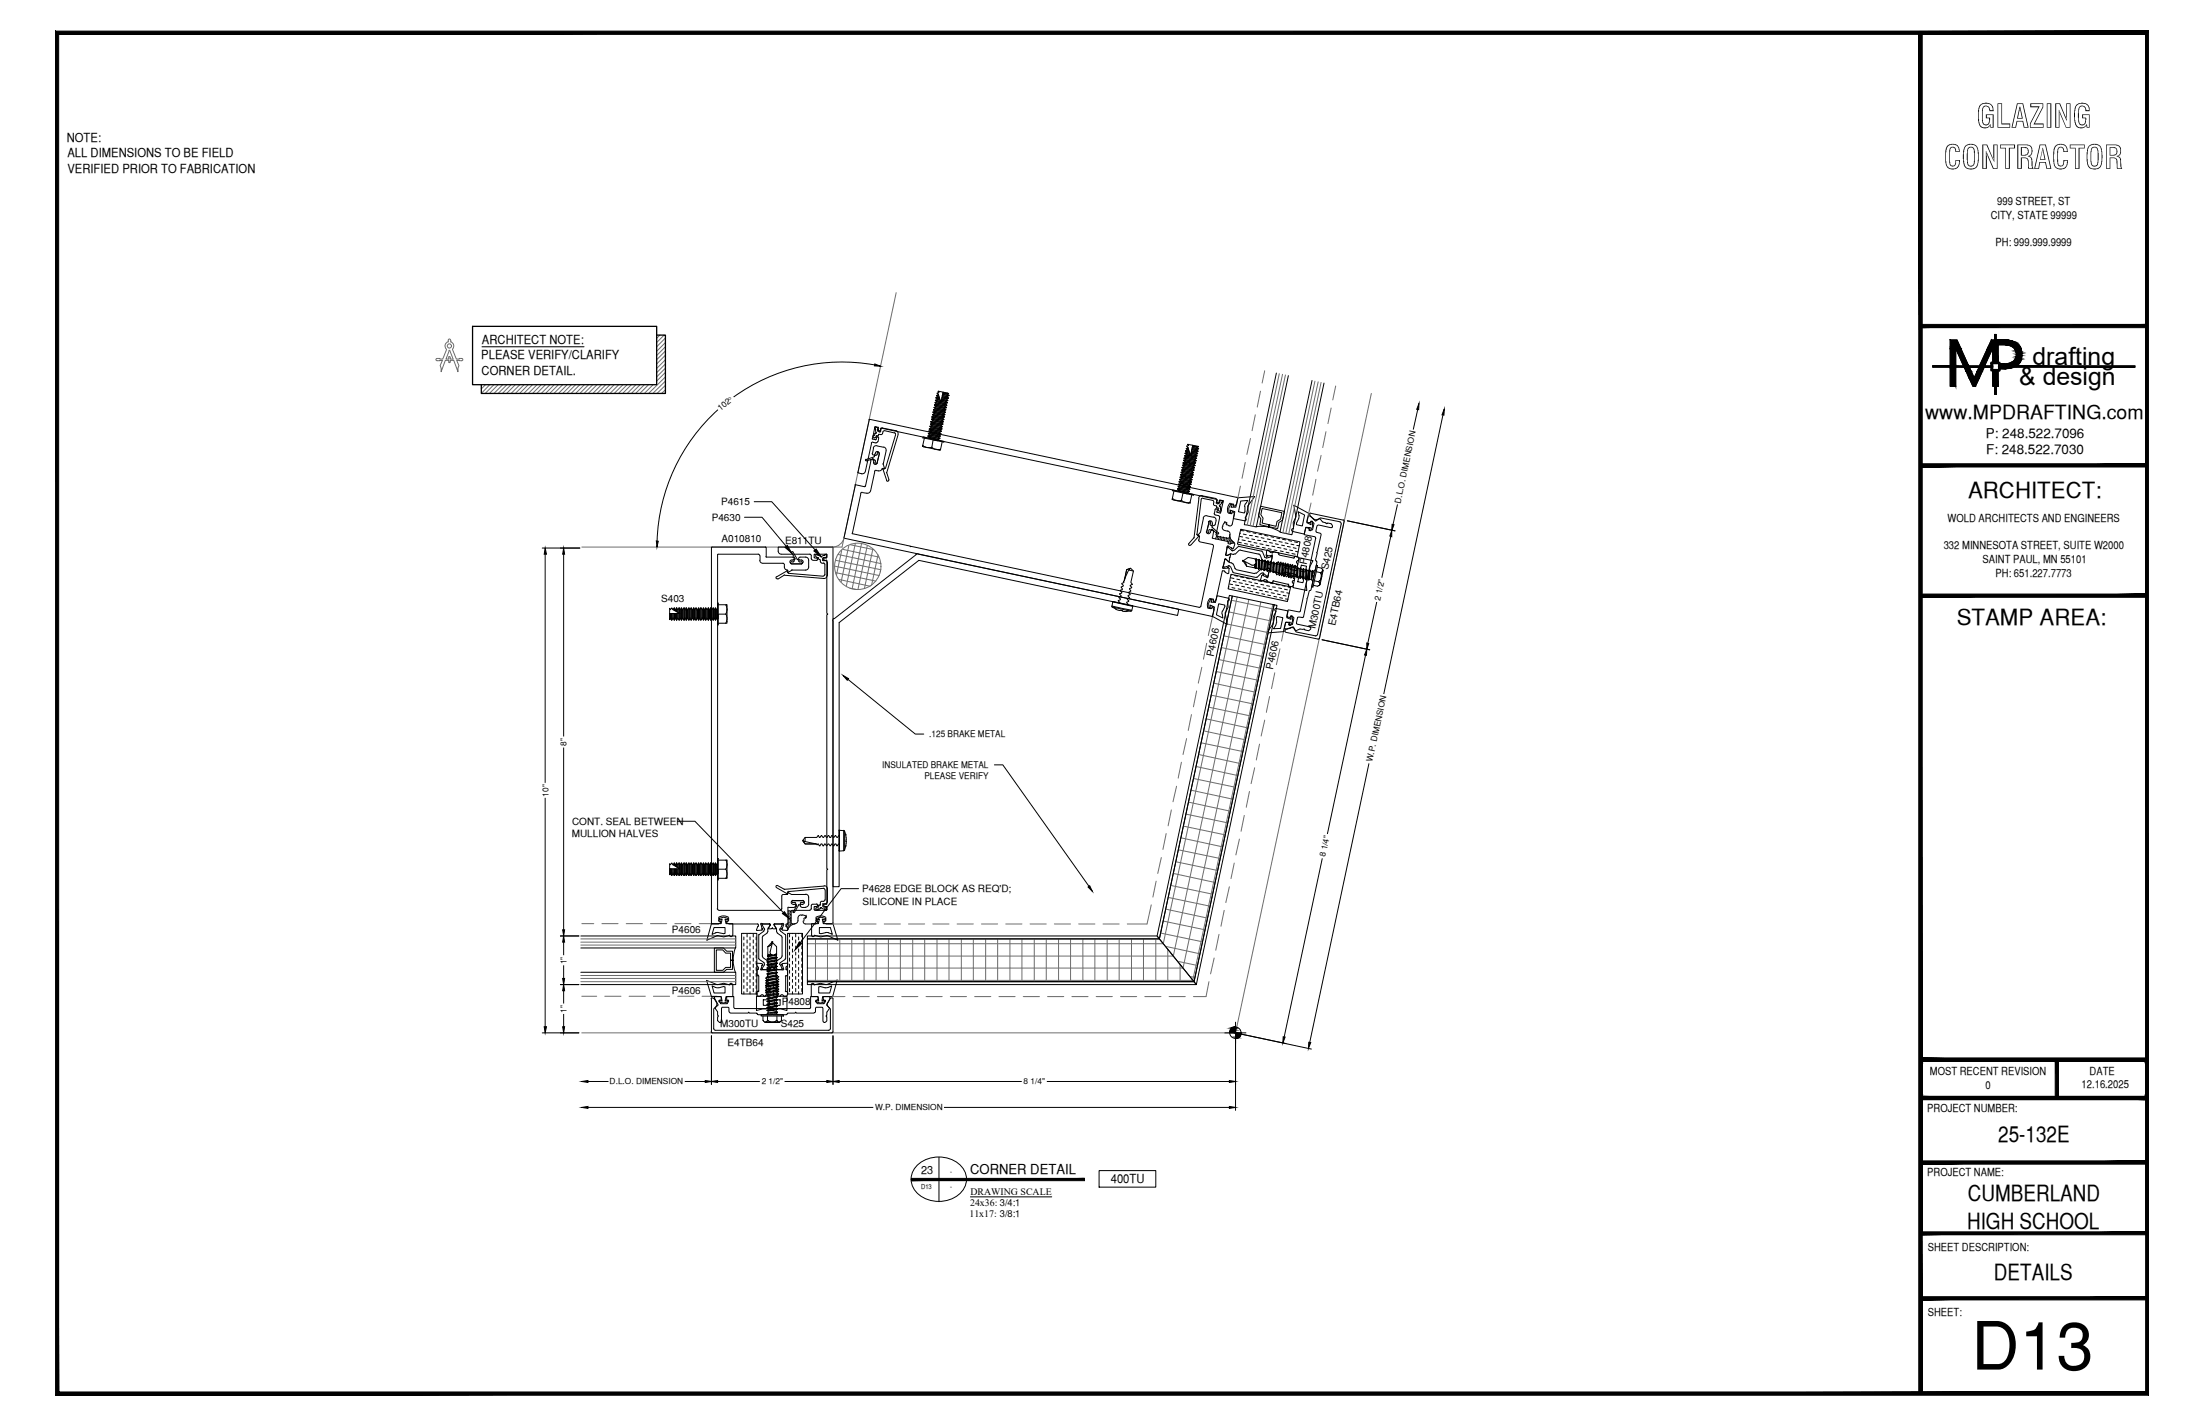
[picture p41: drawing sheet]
<svg xmlns="http://www.w3.org/2000/svg" width="432mm" height="279mm" viewBox="0 0 432 279" stroke-linecap="round" stroke-linejoin="round" font-family="sans-serif">
<defs><g id="words">
<text font-size="13.1" x="386.2" y="268.4">D13</text>
<g font-size="6.3">
<text x="387.2" y="25">GLAZING</text>
<text x="380.8" y="33.1">CONTRACTOR</text>
</g>
<g font-size="4.9">
<text x="398.2" y="71.5">drafting</text>
<text x="395.6" y="75.5">&amp; design</text>
</g>
<g font-size="4.4">
<text x="385.6" y="97.5">ARCHITECT:</text>
<text x="383.3" y="122.5">STAMP AREA:</text>
<text x="391.5" y="223.7">25-132E</text>
<text x="385.5" y="235.4">CUMBERLAND</text>
<text x="385.4" y="240.7">HIGH SCHOOL</text>
<text x="390.7" y="250.7">DETAILS</text>
</g>
<text font-size="3.8" x="377.2" y="82">www.MPDRAFTING.com</text>
<text font-size="2.7" x="190.1" y="229.9">CORNER DETAIL</text>
<g font-size="2.6">
<text x="389.1" y="85.8">P: 248.522.7096</text>
<text x="389.1" y="89">F: 248.522.7030</text>
</g>
<g font-size="2.4">
<text x="13.1" y="27.8">NOTE:</text>
<text x="13.2" y="30.8">ALL DIMENSIONS TO BE FIELD</text>
<text x="13.2" y="33.8">VERIFIED PRIOR TO FABRICATION</text>
<text x="94.3" y="70.4">PLEASE VERIFY/CLARIFY</text>
<text x="94.4" y="67.4">ARCHITECT NOTE:</text>
<text x="94.4" y="73.4">CORNER DETAIL.</text>
<text x="217.6" y="231.8">400TU</text>
</g>
<g font-size="2.2">
<text x="391.3" y="40.2">999 STREET, ST</text>
<text x="390" y="42.9">CITY, STATE 99999</text>
<text x="391" y="48.2">PH: 999.999.9999</text>
<text x="380.8" y="107.6">332 MINNESOTA STREET, SUITE W2000</text>
<text x="381.6" y="102.3">WOLD ARCHITECTS AND ENGINEERS</text>
<text x="388.4" y="110.3">SAINT PAUL, MN 55101</text>
<text x="391" y="113">PH: 651.227.7773</text>
<text x="378.1" y="210.6">MOST RECENT REVISION</text>
<text x="389" y="213.3">0</text>
<text x="407.8" y="213.2">12.16.2025</text>
<text x="409.4" y="210.6">DATE</text>
<text x="377.6" y="217.8">PROJECT NUMBER:</text>
<text x="180.5" y="230.1">23</text>
<text x="377.6" y="230.4">PROJECT NAME:</text>
<text x="377.7" y="245.2">SHEET DESCRIPTION:</text>
<text x="377.7" y="257.9">SHEET:</text>
</g>
<g font-size="2">
<text x="141.3" y="99">P4615</text>
<text x="139.4" y="102">P4630</text>
<text x="141.4" y="106.2">A010810</text>
<text x="153.8" y="106.5">E811TU</text>
<text x="256" y="110.7" transform="rotate(-78 256 110.7)">P4808</text>
<text x="260.2" y="111.7" transform="rotate(-78 260.2 111.7)">S425</text>
<text x="129.5" y="118">S403</text>
<text x="257.7" y="123.3" transform="rotate(-78 257.7 123.3)">M300TU</text>
<text x="261.6" y="122.7" transform="rotate(-78 261.6 122.7)">E4TB64</text>
<text x="237.7" y="128.8" transform="rotate(-78 237.7 128.8)">P4606</text>
<text x="249.4" y="131.2" transform="rotate(-78 249.4 131.2)">P4606</text>
<text x="112.1" y="161.6">CONT. SEAL BETWEEN</text>
<text x="112" y="164">MULLION HALVES</text>
<text x="168.9" y="174.8">P4628 EDGE BLOCK AS REQ'D;</text>
<text x="169" y="177.2">SILICONE IN PLACE</text>
<text x="131.6" y="182.8">P4606</text>
<text x="131.6" y="194.7">P4606</text>
<text x="153.2" y="196.9">P4808</text>
<text x="141.1" y="201.2">M300TU</text>
<text x="153" y="201.3">S425</text>
<text x="142.6" y="204.9">E4TB64</text>
</g>
<g font-size="1.9">
<text x="189.9" y="238.4">11x17: 3/8:1</text>
<text x="190.1" y="236.2">24x36: 3/4:1</text>
<text x="190.1" y="234.1">DRAWING SCALE</text>
</g>
<g font-size="1.8">
<text x="182.1" y="144.5">.125 BRAKE METAL</text>
<text x="172.8" y="150.5">INSULATED BRAKE METAL</text>
<text x="181.1" y="152.7">PLEASE VERIFY</text>
</g>
<g font-size="1.6">
<text x="141.2" y="80.6" transform="rotate(-39 141.2 80.6)">102°</text>
<text x="274.4" y="98.7" transform="rotate(-78 274.4 98.7)">D.L.O. DIMENSION</text>
<text x="270.4" y="117.7" transform="rotate(-78 270.4 117.7)">2 1/2&quot;</text>
<text x="111" y="146.1" transform="rotate(-90 111 146.1)">8&quot;</text>
<text x="268.9" y="149.4" transform="rotate(-78 268.9 149.4)">W.P. DIMENSION</text>
<text x="107.4" y="156.1" transform="rotate(-90 107.4 156.1)">10&quot;</text>
<text x="259.7" y="168" transform="rotate(-78 259.7 168)">8 1/4&quot;</text>
<text x="111" y="188.9" transform="rotate(-90 111 188.9)">1&quot;</text>
<text x="111" y="198.4" transform="rotate(-90 111 198.4)">1&quot;</text>
<text x="119.4" y="212.5">D.L.O. DIMENSION</text>
<text x="149.2" y="212.5">2 1/2&quot;</text>
<text x="200.5" y="212.5">8 1/4&quot;</text>
<text x="171.4" y="217.6">W.P. DIMENSION</text>
</g>
<g font-size="1.3">
<text x="180.5" y="233">D13</text>
<text x="186.2" y="230.1">-</text>
<text x="186.2" y="233">-</text>
</g>
</g></defs>
<!-- layer: LIGHT_1 -->
<g fill="none" stroke="#6c6c6c" stroke-width=".2">
<path d="M175.6 57.3l-10.6 49.9h-51M85.6 70.2l-.2 .3 .2 .2M85.7 70.7l1-.1-.5 1 .2 .5v.7l.8-2.2h.7v.3M87.5 68.5l-.8 1.9-1-.2M87.8 67a.86 .86 0 0 0-.4 1.4M87.9 70l.1-.2 .2 .2M88 68.6h.1M88 68.7l-.6 1.7h.5v-.4M88.1 68.7l.7 1.7h-.6v-.4M88.3 66.6l-.1-.1h-.3l-.1 .5M88.3 67a.86 .86 0 0 1 .3 1.4M88.3 66.7v.3"/>
<path d="M88.6 68.5l.8 1.9 1.1-.2 .2 .3-.2 .2-1-.1 .4 1-.2 .5v.7l-.8-2.2h-.7l-.2 .5-.1-.2M95.1 75.4l-.8 .8M95.9 75.4l-1.6 1.7M96.8 75.4l-1.7 1.7M97.6 75.4l-1.7 1.7M98.5 75.4l-1.7 1.7M99.3 75.4l-1.7 1.7M100.1 75.4l-1.7 1.7M101 75.4l-1.7 1.7M101.9 75.4l-1.8 1.7M102.7 75.4l-1.7 1.7M103.5 75.4l-1.7 1.7"/>
<path d="M104.3 75.4l-1.7 1.7M105.2 75.4l-1.7 1.7M106 75.4l-1.7 1.7M106.9 75.4l-1.7 1.7M107.8 75.4l-1.8 1.7M108.6 75.4l-1.7 1.7M109.4 75.4l-1.7 1.7M110.2 75.4l-1.7 1.7M111.1 75.4l-1.7 1.7M112 75.4l-1.8 1.7M112.8 75.4l-1.7 1.7M113.6 75.4l-1.7 1.7"/>
<path d="M114.5 75.4l-1.7 1.7M115.3 75.4l-1.7 1.7M116.1 75.4l-1.7 1.7M117 75.4l-1.7 1.7M117.9 75.4l-1.8 1.7M118.7 75.4l-1.7 1.7M119.5 75.4l-1.7 1.7M120.3 75.4l-1.7 1.7M121.2 75.4l-1.7 1.7M122 75.4l-1.7 1.7M122.9 75.4l-1.7 1.7M123.7 75.4l-1.7 1.7"/>
<path d="M124.6 75.4l-1.7 1.7M125.4 75.4l-1.7 1.7M126.2 75.4l-1.7 1.7M127.1 75.4l-1.8 1.7M128 75.4l-1.8 1.7M129.3 65.7l-.6 .6M130.1 65.7l-1.4 1.4M130.4 66.2l-1.7 1.7M130.4 67.1l-1.7 1.7M130.4 67.9l-1.7 1.8M130.4 68.8l-1.7 1.7M130.4 69.6l-1.7 1.7"/>
<path d="M130.4 70.5l-1.7 1.7M130.4 71.3l-1.7 1.7M130.4 72.1l-1.7 1.8M130.4 73l-1.7 1.7M130.4 73.9l-3.3 3.2M130.4 74.7l-2.5 2.4M130.4 75.5l-1.7 1.6M130.4 76.4l-.8 .7M247 76.6l-.7 3.2M247.8 72.6l-.5 2.5M260.8 79.9l-.6 3.1M261.7 75.6l-.6 2.8"/>
<path d="M268.7 77.1l-26.6 125.3h-128.1M243 95.2l-.5 2.5M244 90.6l-.7 3.1M245 85.9l-.7 3.1M245.9 81.3l-.6 3.1M256.9 98.6l-.7 2.7M257.8 93.9l-.6 3.1M258.8 89.2l-.7 3.1M259.8 84.6l-.7 3.1M234.4 135.4l-.6 3.1M235.5 130.7l-.7 3.2M236.4 126l-.6 3.2"/>
<path d="M237.6 120.8l-.9 3.7M248.7 136.5l-.6 3.1M249.7 131.8l-.6 3.1M250.8 127.1l-.7 3.1M251.7 122.7l-.6 2.9M229.5 158.7l-.6 3.1M230.5 154.1l-.7 3M231.5 149.4l-.7 3.1M232.5 144.7l-.7 3.1M233.4 140l-.6 3.1M243.8 159.8l-.7 3.1M244.8 155.1l-.6 3.1"/>
<path d="M245.8 150.4l-.7 3.1M246.8 145.8l-.7 3.1M247.8 141.1l-.7 3.1M225.6 177.3l-.9 3.7h-3.8M226.5 172.7l-.6 3.1M227.5 168l-.7 3.1M228.5 163.3l-.7 3.1M239.8 178.4l-.6 3.1M240.9 173.7l-.7 3.1M241.8 169.1l-.6 3M242.8 164.4l-.7 3.1M114 181h2.3"/>
<path d="M114 195.2h2.9M117.9 181h3.2M118.5 195.2h3.2M122.7 181h3.2M123.3 195.2h3.1M127.4 181h3.2M128 195.2h3.2M132.2 181h3.2M132.8 195.2h3.2M137 181h2.4M137.5 195.2h3M163.1 181h3.8"/>
<path d="M163.1 195.3h2.4M167.1 195.3h3.2M168.5 181h3.1M171.9 195.3h3.2M173.2 181h3.2M176.7 195.3h3.1M178 181h3.2M181.4 195.3h3.2M182.8 181h3.1M186.2 195.3h3.2M187.5 181h3.2M190.9 195.3h3.2"/>
<path d="M192.3 181h3.2M195.7 195.3h3.2M197 181h3.2M200.5 195.3h3.1M201.8 181h3.2M205.2 195.3h3.2M206.6 181h3.1M210 195.3h3.2M211.3 181h3.2M214.8 195.3h3.1M216.1 181h3.2M219.5 195.3h3.2"/>
<path d="M224.3 195.3h3.2M229 195.3h3.2M236.9 192.3l-.6 3h-2.5M237.9 187.7l-.7 3.1M238.8 183.1l-.6 3.1"/>
<circle cx="88" cy="67.8" r=".41"/>
</g>
<!-- layer: GASKETS -->
<g fill="none" stroke="#000" stroke-width=".2">
<path d="M169.7 90l-.1 .2 .2 .1M170.9 89.9l.2 .1M171 89.9l-1.3 .4M171.2 90l.2 .2M171.2 89.5l-1.5 .5M171.3 90.1l.2 .3M171.5 90.4l-.1 .3M171.6 89.2h-.3l-.1 .3M171.8 89l-.2 .2M171.8 88.8l.3-.2 .2 .3M171.9 88.8l-.1 .3M172.3 88.9l-.5 1.9-.2 .1-.2-.2"/>
<path d="M244 98.7l-.2 .6M244 98.7l.5-.7-1.4 .2-.5 2.1 1.2 .2 .1-.2v-1M244.5 99.1v1.3l-.5 1.1M244.5 99.1l1.3-1.8-3.3 .2-.4 1.9h-.9l.2-.5-.2-.2-.5 .9 .1 .9h.3l-.1-.6 .9 .4-.3 1.3 2.2 .4 .4-.2-.3-.3M155.1 110l-.2 .3 .2 .2h1.9l.2-.2-.2-.3M155.1 108.3l.7 1.2M155.4 108.2l-.3-.1v.2M155.4 108.2l.8 1.4M155.6 109.7l-.1 .3-.4 .1M155.7 109.4l-.1 .3M156.2 109.6l.1 .1M156.3 109.7h.2v.2"/>
<path d="M156.5 109.9l.2 .2M156.7 110.1h.3M236.4 104.2l.1 .3 .3-.2M236.7 102.3l.3-.2 .2 .3M236.9 104l-.1 .3M236.9 102.4l-.5 1.8M237.1 102.7l.1 .2M237.1 103.8l-.3 .1M237.1 103.8h.3M237.2 102.4l-.1 .3M237.3 102.9l.2 .1v.2M237.3 103.8l.3-.1 .9 .9"/>
<path d="M237.4 103.2l.1 .1M237.5 103.3l1.2 1.1M238.4 105l-.2 .6M238.5 105.5h.1M238.6 105.2h.1M238.7 104.4v.2h-.2M238.8 105.7h.1M238.8 105.4h.1M239.1 105.6h.1M239.1 105.3h.1M239.3 105.8h.1M239.4 105.5h.1"/>
<path d="M239.5 119.7l-.1 .6M239.5 119.8l.5-.9v-.3l-1.2-.3-.5 2.2 1.3 .6-.1-.8M239.6 105.7h.1M239.7 105.4h.1M239.9 105.9h.1M240 105.7h.1M240.1 120l-.1 .2M240.2 105.9h.1M240.3 105.5h.1M240.5 117.8l.1 1.2-.5 1M240.5 106h.1M240.6 105.8h.1"/>
<path d="M240.6 117.2l.2 .3-.3 .2M240.7 117.2l-2.3-.5-.3 1.3h-.9l.3-.5-.3-.2-.4 .9 .1 1 .2-.1v-.5l.8 .3-.3 1.9 2.9 1.6-.5-2.2M240.7 114.9l.1 .1M240.8 106.2h.1M240.9 106h.1M240.9 105.7h.1M240.9 114.4l.6 .2M240.9 113.8h.1M240.9 104.8a1.87 1.87 0 0 0 .9 1.6M241 105.4h.1M241 106.5h.1M241.1 106.2h.1"/>
<path d="M241.2 112.5l11.7 2.5-.7 2.9-11.6-2.5zM241.2 105.9h.1M241.2 113.2l.5 .1M241.2 112.6h.1M241.4 106.4h.1M241.4 115.1l.5 .2M241.4 106.1h.1M241.4 116.8l8.2 1.7-15.7 73.8-6.8-8.3zM241.6 113.9l.6 .1M241.7 106.3h.1M241.9 112.8l.5 .1M242.1 114.6l.6 .1"/>
<path d="M242.3 113.5l.6 .1M242.6 115.4l.5 .1M242.6 106.2l.6 .2M242.6 105.7h.2M242.8 114.2l.6 .1M242.9 105.1l.6 .1M242.9 104.5h.1M243 113l.6 .2M243.1 103.7l11.6 2.5-.6 2.9-11.7-2.5zM243.1 103.9l.6 .1M243.3 114.9l.5 .1M243.3 105.8l.7 .1"/>
<path d="M243.5 113.7l.6 .2M243.6 104.6l.6 .2M243.7 115.6l.6 .1M243.8 106.5l.6 .1M244 114.4l.5 .2M244.1 105.3l.6 .2M244.2 113.3l.6 .1M244.3 104.1l.6 .2M244.4 115.1l.6 .2M244.5 106l.6 .2M244.7 114l.5 .1M244.8 104.9l.6 .1"/>
<path d="M244.9 115.8l.5 .2M245 106.7l.6 .2M245.1 114.7l.6 .1M245.2 105.6l.6 .1M245.4 113.5l.5 .2M245.5 104.4l.6 .1M245.6 115.4l.6 .1M245.7 106.3l.6 .1M245.8 114.2l.6 .2M245.9 105.1l.6 .1M246.1 116.1l.5 .1M246.1 107l.6 .1"/>
<path d="M246.3 114.9l.6 .2M246.4 105.9h.6M246.5 113.8l.6 .1M246.6 104.6l.6 .2M246.8 115.6l.5 .2M246.8 106.6l.7 .1M247 114.5l.6 .1M247.1 105.3l.5 .2M247.2 116.3l.6 .2M247.3 107.3l.6 .1M247.5 115.2l.5 .1M247.6 106l.6 .2"/>
<path d="M247.7 114l.6 .1M247.8 104.9l.6 .1M247.9 115.9l.6 .1M248 106.8l.6 .1M248.2 114.7l.5 .2M248.3 105.6l.6 .1M248.3 116.6l.6 .1M248.5 107.5l.5 .1M248.6 115.4l.6 .2M248.7 106.3l.6 .1M248.9 114.2l.5 .2M249 105.2l.6 .1"/>
<path d="M249 116.1l.7 .2M249.2 107l.5 .1M249.3 115l.6 .1M249.4 105.9l.6 .1M249.6 116.8l.5 .2M249.6 107.8l.6 .1M249.7 115.7l.7 .1M249.9 106.6l.5 .1M250 119.8l-.6 1.1 .1 1.1M250 114.5l.6 .1M250.1 119.2l-.3 .2 .2 .4M250.1 119.3l2.2 .4-.2 1.3 .8 .3v-.5h.3v.9l-.4 .9-.3-.2 .3-.5h-.9l-.4 1.9-3.3 .2 1.2-1.8"/>
<path d="M250.1 105.4l.6 .1M250.3 116.4l.5 .1M250.3 107.3l.7 .1M250.5 115.2l.6 .1M250.6 106.1l.6 .1M250.7 117.1l.6 .1M250.8 107.9l.6 .2M251 116h.5M251.1 106.8l.6 .1M251.2 114.7l.6 .2M251.3 105.7l.6 .1M251.4 116.6l.6 .2"/>
<path d="M251.5 107.5l.6 .1M251.7 115.4l.5 .2M251.8 106.4l.5 .1M251.8 112.7l-.1 .2-.2-.1M251.8 112.8l-.1-.7 .6 .1 .2 .8M251.8 117.3l.5 .1M252 108.2l.5 .1M252 110.6l.3 .1-.5 .7 .7 .1 .4-.6M252 110.7l-.5 .6-.1 .7 .2 .8M252.1 116.1l.5 .2M252.2 107.1l.6 .1M252.3 115l.5 .1"/>
<path d="M252.5 105.9l.5 .1M252.7 107.8l.5 .1M252.7 112.9l-.1 .2-.2-.1M252.9 110.8h.2v.2M252.9 106.6l.6 .1M253.1 108.5l.6 .1M253.2 111.1l-.5 .5 1.3 .2 .5-2.5 2.7 .6-.5 1-.8 3.5 .1 1.3-2.7-.6 .5-2.6-1.2-.2 .2 .7M253.4 107.3l.5 .1M253.4 103.6l-.3 .2 .2 .3M253.4 103.6v-1.2l.5-1.2-.4-2.2 2.9 1.6-.4 1.8 .9 .4-.1-.6h.3l.1 1-.5 .8-.2-.1 .2-.5-.9-.1-.3 1.3-2.2-.5M253.6 106.2l.6 .1M253.8 108l.5 .1"/>
<path d="M254.1 106.9h.5M254.5 101l-.1 .6M254.5 112.8l1 .2-.2 1.2-1-.2zM254.5 101l-.2-.7 1.3 .6-.5 2.2-1.1-.3v-.3l.4-.9M255 110.7l1 .2-.3 1.2-1-.2zM249.4 122v.2M250.1 122l-.2 .5M250.1 122v-1l.1-.2 1.1 .2-.4 2.1-1.4 .1 .4-.6M154.4 178.5l.6 .1M154.4 179.1h.1M154.4 179.6h.1M154.6 178.8h.1"/>
<path d="M154.6 179.3h.1M154.6 180h.1M154.7 179.1h.1M154.7 179.6h.1M154.9 178.8h.1M154.9 179.3h.1M154.9 180h.1M155.3 178.6l.1 .2 .2-.1M155.4 176.4l-.2 .1v.3h.5M155.4 176.5h1.9M155.7 176.8l.2 .2M155.9 177l.1 .3"/>
<path d="M155.9 177.2l.2 .3M156.1 177.5l-.7 1.1M156.5 177.4l-.9 1.4M156.6 177.2l-.2 .1M156.8 177v.3h-.2M157 176.8l-.2 .2M157.3 176.4l.1 .1v.3h-.4M140.2 193.5h.6M140.2 193.5l-.7-.3 .4 1.4h2.1v-1.2l-.3-.1-.9 .2M140.3 182.8l-.8 .3 .4-1.4h2.1v1.2l-1.2-.1M140.4 192.9h.2M140.5 192.9l-2.1-.8 1 3.2h1.9l.2 .9-.6-.2-.1 .3 .9 .2 1-.2-.1-.3-.6 .2 .2-.9h1.4v-2.3"/>
<path d="M140.6 183.3h-.2M140.7 192.9l1.1-.2 1.1 .3M140.8 182.7l-.6 .1M142.9 183.3l-1.1 .3-1.1-.3M142.9 183.2l.3 .3 .3-.3M142.9 192.9l.3-.2 .3 .2M143.6 183.3v-2.3h-1.4l-.2-.9 .6 .2 .1-.3-.9-.3-1 .3 .1 .3 .6-.2-.2 .9h-1.9l-.9 3.2 2-.9M145.3 182.9h3v11.9h-3zM145.7 182.9h.1M145.7 183.6v.5M145.7 184.8v.6M145.7 185.9v.7"/>
<path d="M145.7 187.1v.6M145.7 188.3v.6M145.7 189.5v.6M145.7 190.7v.6M145.7 191.9v.6M145.7 193.1v.6M145.7 194.3v.5M146.4 182.9v.7M146.4 184.1v.7M146.4 185.4v.5M146.4 186.6v.5M146.4 187.7v.6"/>
<path d="M146.4 188.9v.6M146.4 190.1v.6M146.4 191.3v.6M146.4 192.5v.6M146.4 193.7v.6M146.9 182.9h.1M146.9 183.6v.5M146.9 184.8v.6M146.9 185.9v.7M146.9 187.1v.6M146.9 188.3v.6M146.9 189.5v.6"/>
<path d="M146.9 190.7v.6M146.9 191.9v.6M146.9 193.1v.6M146.9 194.3v.5M147.6 182.9v.7M147.6 184.1v.7M147.6 185.4v.5M147.6 186.6v.5M147.6 187.7v.6M147.6 188.9v.6M147.6 190.1v.6M147.6 191.3v.6"/>
<path d="M147.6 192.5v.6M147.6 193.7v.6M148.1 182.9h.1M148.1 183.6v.5M148.1 184.8v.6M148.1 185.9v.7M148.1 187.1v.6M148.1 188.3v.6M148.1 189.5v.6M148.1 190.7v.6M148.1 191.9v.6M148.1 193.1v.6"/>
<path d="M148.1 194.3v.5M149.5 195.9h1.2v1.1h-1.2zM150.1 193v.3l.8-.3v.7l-.8 .3M150.1 193.9l-.1 .3h.2l.7-.2v1.2h-2.7v2.8l1.2-.3h3.6l1.2 .3v-2.8h-2.6v-1.2l.6 .2M150.1 193l.8-.3h.7l.7 .3M151.7 195.9h1.1v1.1h-1.1zM152.2 193.3l-.6-.3v.7l.7 .3M152.3 193l.1 .2-.2 .1M152.3 193.9l.1 .3h-.2M154.1 181.4h.1M154.3 182.9h2.9v11.9h-2.9zM154.3 181.2h.1"/>
<path d="M154.3 181.7h.1M154.4 180.2h.1M154.4 180.8h.1M154.4 181.4h.1M154.4 182.1h.1M154.6 180.5h.1M154.6 181.2h.1M154.6 181.7h.1M154.7 182.9v.7M154.7 184.1v.7M154.7 185.4v.5M154.7 186.6v.5"/>
<path d="M154.7 187.7v.6M154.7 188.9v.6M154.7 190.1v.6M154.7 191.3v.6M154.7 192.5v.6M154.7 193.7v.6M154.7 180.2h.1M154.7 180.8h.1M154.7 181.4h.1M154.9 180.5h.1M154.9 181.2h.1M155.2 181.2h.1"/>
<path d="M155.3 182.9h.1M155.3 183.6v.5M155.3 184.8v.6M155.3 185.9v.7M155.3 187.1v.6M155.3 188.3v.6M155.3 189.5v.6M155.3 190.7v.6M155.3 191.9v.6M155.3 193.1v.6M155.3 194.3v.5M155.7 181a1.87 1.87 0 0 0-1.4 1.2"/>
<path d="M155.9 182.9v.7M155.9 184.1v.7M155.9 185.4v.5M155.9 186.6v.5M155.9 187.7v.6M155.9 188.9v.6M155.9 190.1v.6M155.9 191.3v.6M155.9 192.5v.6M155.9 193.7v.6M156.5 182.9h.1M156.5 183.6v.5"/>
<path d="M156.5 184.8v.6M156.5 185.9v.7M156.5 187.1v.6M156.5 188.3v.6M156.5 189.5v.6M156.5 190.7v.6M156.5 191.9v.6M156.5 193.1v.6M156.5 194.3v.5M157.1 182.9v.7M157.1 184.1v.7M157.1 185.4v.5"/>
<path d="M157.1 186.6v.5M157.1 187.7v.6M157.1 188.9v.6M157.1 190.1v.6M157.1 191.3v.6M157.1 192.5v.6M157.1 193.7v.6M158.2 184h68.9l6.8 8.3h-75.7zM158.9 192.9l.3-.2 .3 .2M159 183.2l.3 .3 .3-.3M159 183.3v-2.3h1.3l.2-.9-.5 .2-.1-.3 .9-.3 .9 .3v.3l-.6-.2 .2 .9h1.9l.9 3.2-2-.9M159.6 183.3l1.2 .3 1.1-.3"/>
<path d="M160.5 181.7h2.2l.4 1.4-.8-.3a1.91 1.91 0 0 0-1.5 .1h-.3zM161.8 192.9l-1.1-.2-1.2 .3M161.9 183.3h.2M161.9 192.9h-.1M162 192.9l2-.9-.9 3.3h-1.9l-.2 .9 .5-.2 .2 .3-1 .2-.9-.2 .1-.3 .5 .2-.1-.9h-1.4v-2.3M162.2 193.5h-.6M162.2 193.5l.7-.3-.3 1.4h-2.2v-1.2l.3-.1 1 .2"/>
</g>
<!-- layer: S-parts -->
<g fill="none" stroke="#000" stroke-width=".2">
<path d="M183 79.8l.3 .3M183 79.8l2.3 .5M183 79.9l2.3 .4M183.1 79.3l2.3 .5M183.1 79.4l2.3 .5M183.1 79.4l.2 .2M183.2 78.9l2.3 .5M183.3 78.4l.2 .3M183.3 78.5l1 .2M183.3 78.4l.9 .2M183.3 79.6l1.7 .3v.2l-1.7-.4M183.3 79.6l-.3 .2"/>
<path d="M183.4 78l.2 .3-.3 .1M183.4 78l.7 .2M183.4 77.9v.1M183.4 77.9l.7 .2M183.5 79.2l1.7 .4-1.7-.4M183.5 79.2l-.4 .2M183.5 77.5l.5 .2M183.5 78.7l-.3 .2 .3 .3M183.5 78.7l1.7 .4M183.5 77.5h.4M183.6 78.2l.5 .2M183.6 78.3l.6 .1"/>
<path d="M183.7 77.8l-.3 .1M183.7 77.8l.3 .1M183.7 77.9h.3M183.8 77.3h.1M183.8 77.3l-.3 .2 .2 .3M184.3 78.7l1.3 .2M184.4 78.5l1 .2 .3-.2M184.4 78.6l1.2 .3M184.4 78.4l1 .2M184.5 78.2l1.2 .2M184.5 78.2l1.2 .3M184.5 78l.9 .2"/>
<path d="M184.5 77.9l1 .2M184.6 77.5l.9 .2M184.6 77.7l1.2 .3M184.6 77.8l1.2 .2M184.7 77.2l1.2 .3M184.7 77.3l1.2 .2M184.7 76.9l1.2 .3-2.1-.6 .2 .2-.4 .2 .2 .3M184.7 77l1 .2M184.7 77.1l.9 .2M184.8 76.8l-.5 2.1-.5-1.6M185.4 78.7l.2 .2M185.4 79.9l-.4 .1"/>
<path d="M185.4 79.8v.1M185.5 79.4l-.3 .2 .2 .2M185.6 78.9l-.4 .2 .3 .3M185.7 77.2l.2 .3M185.7 78.4v.1M185.8 78l-.4 .2 .3 .2M185.9 77.2h-.2M185.9 77.5l-.4 .2 .3 .3M180.7 87.4l.2 .1M180.7 87.5l.1-.3 .2 .3 .6 .2 1-.1M180.8 85.6l4.1 .9v.1l-4.1-.8zM180.9 87.6l3.1 .6h.2l.1-.2"/>
<path d="M181.1 85.9l-.3 1.3M181.8 85.4l2.3 .5M181.8 85.5l2.3 .5M181.9 85l2.3 .5M181.9 84.9l2.3 .5M182 84.5l.2 .3M182 84.5l2.3 .5M182.1 84.1l2.3 .4M182.1 85.7l1.7 .3M182.1 85.7l1.7 .4M182.1 84.1l.3 .2M182.1 85.7l-.3 .2"/>
<path d="M182.1 85.2l-.3 .2 .3 .3M182.1 84l2.3 .5M182.1 85.2l1.8 .4M182.1 85.3l1.7 .4M182.2 83.5l2.3 .5M182.2 83.6l2.3 .5M182.2 84.8l1.8 .4-1.8-.4M182.2 84.8l-.3 .2 .2 .2M182.3 83.1l2.3 .5M182.4 84.3l1.7 .4-1.8-.4M182.4 82.7l2.3 .4-.4 .1-1.7-.3M182.4 84.3l-.4 .2"/>
<path d="M182.4 82.7l.2 .2M182.4 82.6l2.3 .5M182.4 82.6v.1M182.4 83.8l-.3 .3M182.4 83.8l1.7 .4M182.4 83.9l1.7 .4M182.5 82.1l2.3 .5M182.5 82.2l2.3 .5M182.6 87.6a2.1 2.1 0 0 0 1.7 .4M182.6 83.4l1.7 .4-1.7-.4M182.6 83.4l-.4 .1 .2 .3M182.6 81.7l2.3 .5"/>
<path d="M182.6 82.9l-.3 .2 .3 .3M182.6 82.9l1.7 .4M182.7 81.2l2.3 .5-2.3-.4M182.7 81.2l.2 .3M182.8 82.4l-.4 .2M182.8 82.4l1.7 .4M182.8 82.5l1.7 .4M182.8 80.8l2.3 .5M182.8 82l-.3 .1 .3 .3M182.8 82l1.8 .4M182.8 82l1.7 .4M182.8 80.7l2.3 .5"/>
<path d="M182.9 80.3l2.3 .5M182.9 81.5l-.3 .2 .2 .3M182.9 81.5l1.8 .4M183 81.1l-.3 .1M183 81.1l1.7 .4M183.1 81l1.7 .4M183.1 80.6l1.7 .4-1.7-.4M183.1 80.6l-.3 .2 .2 .3M183.2 80.1l1.8 .4M183.3 80.1l-.4 .2 .2 .3M183.3 80.1l1.7 .4M183.7 86.4l-.9-.2-.2 1.4"/>
<path d="M184.1 84.7l.2 .3M184.1 85.9l-.3 .1 .2 .3M184.2 85.4l-.4 .3 .3 .2M184.3 85l-.3 .2 .2 .2M184.3 83.3l.3 .3-.3 .2 .2 .2M184.3 83.2v.1M184.4 84.5l-.3 .1M184.4 84.5h.1M184.5 84l-.4 .2 .3 .3M184.6 86.6l-.3 1.4M184.7 81.9l.2 .3M184.7 81.5l.3 .2"/>
<path d="M184.7 83.1h.1M184.8 82.6l-.3 .2 .2 .3M184.9 82.2l-.4 .2 .3 .2M185 81.7l-.3 .2M185 80.1l.3 .2M185.1 81.2l-.4 .3M185.2 80.8l-.4 .2 .3 .2M185.3 80.3l-.3 .2 .2 .3M229.6 97.8l.2 .1M229.7 97.9v-.2a2.17 2.17 0 0 0 1.8 .3M229.7 96l4.2 .9-.1 .1-4.1-.9zM229.9 98l3 .6"/>
<path d="M230 96.2l-.3 1.5M230.7 95.8l2.3 .5M230.8 95.3l2.3 .5M230.8 95.4l2.3 .5M230.9 94.9l.2 .2M230.9 94.9l2.3 .5M230.9 96.1l1.8 .4M230.9 96.1l-.2 .1M231 94.4l2.4 .5M231 94.4l2.3 .5M231 94.4l.3 .3M231.1 95.6l-.4 .2 .2 .3"/>
<path d="M231.1 94l2.3 .5M231.1 95.6l1.7 .4M231.1 95.7l1.7 .4M231.1 95.1l-.3 .2 .3 .3M231.1 93.9l2.3 .5M231.1 95.1l1.8 .4M231.1 95.2l1.8 .4M231.2 93.5l2.4 .5M231.2 93.5l2.3 .5M231.3 94.7l1.6 .4-1.6-.4M231.3 93l2.3 .5-.4 .2h.1M231.3 94.7l-.4 .2"/>
<path d="M231.3 93l.2 .3M231.3 94.2l-.3 .2M231.3 93l2.3 .5M231.3 94.2l1.8 .4M231.3 94.3l1.7 .4M231.3 93h.1M231.4 92.5l2.3 .5M231.4 92.6l2.3 .5M231.5 98a1.81 1.81 0 0 0 1.7 .4M231.5 93.7l-.4 .3 .2 .2M231.5 93.7l1.7 .4M231.5 93.8l1.7 .4"/>
<path d="M231.5 93.3l-.3 .2 .3 .2M231.5 92.1l2.3 .5M231.6 93.3l1.6 .4-1.7-.4M231.6 91.6l2.3 .5-2.3-.5M231.6 91.6l.2 .3M231.6 92.8l-.3 .2M231.6 92.8l1.8 .4M231.6 92.9l1.8 .4M231.7 92.4l1.8 .4M231.7 91.1l2.3 .5M231.7 91.2l2.3 .5M231.8 92.3l-.4 .2 .2 .3"/>
<path d="M231.8 92.3l1.7 .4M231.8 90.7l2.3 .5M231.8 91.9l-.3 .2 .3 .2M231.8 91.9l1.8 .4M231.9 90.2l.3 .3M231.9 90.2l2.4 .5M231.9 90.2l2.3 .5M232 91.4l1.7 .4-1.7-.3M232 91.5l-.4 .1M232 89.8l2.3 .5M232 89.8l.2 .2M232 90.9l-.3 .2 .3 .4"/>
<path d="M232 89.7l2.3 .5M232 90.9l1.8 .4M232 91l1.7 .4M232.1 89.3l2.3 .5M232.1 89.3l2.3 .6M232.2 90.5l1.5 .4-1.5-.3M232.2 90.5l-.4 .2 .2 .2M232.2 88.8l1 .3M232.2 90l1.8 .4-1.8-.3M232.2 90l-.3 .2M232.2 88.8l.3 .3M232.2 88.8l1 .2"/>
<path d="M232.3 88.4l.2 .3-.3 .1M232.3 88.4l.7 .2M232.3 88.3v.1M232.3 88.3l.7 .2M232.3 89.5l-.3 .3M232.3 89.5l1.8 .4M232.3 89.6l1.8 .4M232.4 87.9l.5 .1M232.4 87.9h.5M232.5 89.1l1.6 .4-1.7-.3M232.5 89.1l-.4 .2 .2 .2M232.5 88.6l.5 .2"/>
<path d="M232.5 88.7l.6 .1M232.6 96.8l-.8-.2-.3 1.4M232.7 88.1l-.4 .2M232.7 88.1l.2 .1M232.7 88.2l.2 .1M232.7 87.7l-.3 .2 .3 .2M232.7 87.8h.1M232.9 95.1h.1zM232.9 98.5h.2M233 95.1l.2 .3M233 96.3l-.3 .2 .2 .1M233.1 95.8l-.3 .2 .2 .3"/>
<path d="M233.2 98.4v.2M233.2 95.4l-.3 .1 .2 .3M233.3 93.7l.3 .3-.4 .2 .2 .2M233.3 88.8l.8 .2 .5-.1M233.3 94.9l-.3 .2M233.3 93.7h.1M233.3 89l1.2 .3M233.3 89.1l1.2 .2M233.4 94.9h-.1M233.4 88.6l1.2 .2M233.4 88.8l.7 .2 .4 .3M233.4 88.6l1.2 .3"/>
<path d="M233.4 94.4l-.4 .3 .4 .2M233.4 88.4l1 .2M233.4 88.3l1 .2M233.5 97l-.3 1.4M233.5 88.1l1.2 .3M233.5 88.1l1.2 .4M233.6 92.3l.2 .3M233.6 87.7l1.2 .2M233.6 87.9l.8 .2M233.6 87.4l1 .2-1-.2M233.6 93.5h.1M233.6 87.6l1.2 .3"/>
<path d="M233.7 87.2l-.5 2.1-.5-1.6M233.7 87.3l1.1 .2-2.1-.4 .2 .2-.4 .1 .2 .3M233.7 93l-.3 .2 .2 .3M233.8 92.6l-.3 .1 .2 .3M233.9 90.9h-.2h.2M233.9 92.1l-.3 .2M233.9 90.4l.4 .3M234 91.6l-.3 .2 .2 .3M234.1 91.2l-.4 .2 .3 .2M234.2 89.5h-.1h.1M234.3 90.7l-.4 .2 .2 .3M234.3 90.3l-.3 .1"/>
<path d="M234.3 90.2v.1M234.4 89.8l-.3 .1 .2 .3M234.5 89.3l-.3 .2 .2 .3M234.6 88.8v.1M234.7 88.4l-.3 .1 .2 .3M234.8 87.9l-.4 .2 .3 .3M234.8 87.5l-.2 .1 .2 .3M131.8 119.4l1.4 .8h-2M131.8 119.4l-.2-.3-.2 .3-.2-.1 .1 2.1v-1.2M131.8 119.4l.3-.3 .2 .3M131.9 119.4h.1M132.1 119.1v.5"/>
<path d="M132.3 119.4v.3M132.5 119.1l-.2 .3M132.5 119.1h.1M132.5 119.1v.7M132.6 119.1l.2 .3 .2-.3M132.6 119.1v.8M132.8 119.4v.6M133 119.1l.2 .3M133 119.1v1M133.1 119.1v1M133.2 119.4l.3-.3 .2 .3M133.2 119.4v1.8"/>
<path d="M133.3 119.4v1.8M133.5 119.1v2.4M133.7 119.4v1.8M133.8 119.4v1.8M134 119.1v2.4M134 119.1l-.3 .3M134 119.1l.2 .3M134.2 119.4v1.8v-1.8M134.4 119.1l.3 .3M134.4 119.1l-.2 .3M134.4 119.1v2.4M134.5 119.1v2.4"/>
<path d="M134.7 119.4l.2-.3 .2 .3M134.7 119.4v1.8M134.9 119.1v2.4M135 119.1v2.4M135.1 119.4l.3-.3 .3 .3M135.1 119.4v1.8M135.2 119.4v1.8M135.4 119.1v2.4M135.6 119.4v1.8M135.7 119.4v1.8M135.9 119.1v2.4l.1-2.4M135.9 119.1l.2 .3"/>
<path d="M135.9 119.1l-.2 .3M136.1 119.4l.2-.3 .3 .3M136.1 119.4v1.8M136.3 119.1v2.4M136.4 119.1v2.4M136.6 119.4l.2-.3 .2 .3M136.6 119.4v1.8M136.7 119.4v1.8M136.8 119.1v2.4M136.9 119.1v2.4M137 119.4v1.8M137.1 119.4v1.8"/>
<path d="M137.3 119.1l-.3 .3M137.3 119.1v2.4M137.3 119.1h.1M137.4 119.1v2.4l.1-.3v-1.8M137.4 119.1l.2 .3M137.6 119.4l.2-.3 .2 .3M137.6 119.4v1.8M137.8 119.1v2.4M137.9 119.1v2.4M138 119.4l.2-.3 .3 .3M138 119.4v1.8M138.2 119.1v2.4"/>
<path d="M138.3 119.1v2.4M138.5 119.4v1.8M138.6 119.4v1.8M138.7 119.1v2.4M138.8 119.1l-.3 .3M138.8 119.1v2.4M138.8 119.1l.1 .3M138.9 119.4v1.8l.1-1.8M139.2 119.1l.2 .3M139.2 119.1l-.3 .3M139.2 119.1v2.4M139.3 119.1v2.4"/>
<path d="M139.4 119.4l.3-.3 .2 .3M139.4 119.4v1.8M139.5 119.4v1.8M139.7 119.1v2.4M139.8 119.1v2.4M139.9 119.4l.2-.3 .4 .3M139.9 119.4v1.8M140 119.4v1.8M140.1 119.1v2.4M140.2 119.1v2.4M140.4 119.4v1.8M140.5 119.4v1.8"/>
<path d="M140.6 118.2h.1v4.2h-.1zM140.6 119.2l-.1 .2M140.7 118.5h1.5M142.4 118.5v3.4M142.4 118.5h-.2a1.79 1.79 0 0 1 0 1.8M243.5 109.8l.5 .5 .2 .6M243.5 109.8v.2h.1l.6 .9M245.7 111.3h.2M245.9 109.5a.68 .68 0 0 1 .2 .9 .68 .68 0 0 1-.8 .3l-1.8-.9M245.9 110.6l-.2 .7-1.5-.4M245.9 111.3h.1M245.9 111.3l.2 .1"/>
<path d="M246 110.4l-.1 .9M246.1 109.5l-1.6-.3-.9 .7M246.1 109.5h.1M246.1 109.5v.5M246.1 111.3l.4 .1M246.1 111.3v.1M246.2 109.5v.1M246.2 109.6l.3 .1M246.2 109.5l-.1 1.9M246.2 109.6l-.1 1.7M246.5 111.4l.1 .2M246.5 109.7v1.7"/>
<path d="M246.6 111.6h.1M246.6 109.6v2zM246.6 109.6l-.1 .1M246.7 109.6l.1 .2M246.8 111.4h.2M246.8 109.8l.3 .1M246.8 111.4l-.2 .2M246.8 109.8v1.6M247.1 109.9v1.8M247.2 109.7l.1 .2v1.6l-.2 .2zM247.2 109.7l-.1 .2M247.3 111.5l.3 .1"/>
<path d="M247.3 109.9l.3 .1M247.6 110v1.8M247.8 109.7v1.9l-.2 .2zM247.8 111.6l.4 .1M247.8 109.7l-.2 .3M247.9 110h.3M248.2 110v1.7l.1 .3M248.4 109.9v1.9l-.1 .2zM248.4 111.8h.4M248.4 109.9l-.2 .1M248.5 110.1l.3 .1M248.8 110.2l.1 1.9"/>
<path d="M249 110v1.9l-.1 .2zM249 110l-.2 .2M249 111.9l.4 .1M249 110.2l.4 .1M249.4 110.3v1.9M249.6 110.1v1.9l-.2 .2zM249.6 110.1l-.2 .2M249.6 112l.3 .1M249.6 110.4h.4M250 110.4v1.9M250.1 110.2l.2 .3-.1 1.6-.2 .2zM250.1 110.2l-.1 .2"/>
<path d="M250.2 112.1l.3 .1M250.3 110.5l.3 .1M250.6 110.6v1.9M250.8 110.4v1.9l-.2 .2zM250.8 112.3h.3M250.8 110.4l-.2 .2M250.8 110.6l.3 .1M251.1 110.7v1.6l.1 .3M251.3 110.5v1.9l-.1 .2zM251.3 112.4l.4 .1M251.3 110.5l-.2 .2M251.4 110.7l.3 .1"/>
<path d="M251.7 110.8l.1 1.9M251.9 110.6l.1 1.9-.2 .2zM251.9 110.6l-.2 .2M252 112.5l.3 .1M252 110.9h.3M252.3 110.9v1.9M252.5 110.7v1.9l-.2 .2zM252.5 110.7l-.2 .2M252.5 112.6l.4 .1M252.5 111l.4 .1M252.9 112.7v.3M252.9 111.1v1.6"/>
<path d="M253 110.9l.2 .2-.1 1.7M253 110.9l-.1 2.1M253 110.9l-.1 .2M253.1 112.8h.3M253.1 112.8l-.2 .2M253.5 111.2v1.9M253.7 111l-.2 .2-.3-.1M253.7 111l-.2 2.1 .2-.2M253.7 111v.3M253.7 112.9l.3 .1M253.7 111.3v1.6M254.1 111.3l-.1 1.7 .1 .2"/>
<path d="M254.3 111.1v1.9l-.2 .2zM254.3 111.1l-.2 .2h-.4M254.3 113l.3 .1M254.6 111.4l.1 1.9M254.8 111.3l.1 1.9-.2 .1zM254.8 111.3l-.2 .1h-.3M254.9 113.2h.3M255.2 111.6l.1 1.9M255.4 111.4l.1 1.9-.2 .2zM255.4 111.4l-.2 .2-.3-.1M255.5 113.3h.3M255.8 111.7v1.9"/>
<path d="M256 111.5l.1 .3-.1 1.5-.2 .3zM256 111.5l-.2 .2-.3-.1M256 113.3l.3 .2M256.4 111.8v1.9M256.6 111.6v1.9l-.2 .2zM256.6 111.6l-.2 .2h-.3M256.6 113.5l.3 .1M257 112l-.1 1.6 .4-1.6M257 113.6l.2 .3M257.2 111.8l-.2 .2-.3-.1M257.2 112.3v-.5l-.2 1.3M257.2 112h.1"/>
<path d="M257.5 113.8l.8 .2M257.6 111.7l-.3 .2M257.9 110.7l.2 .1-.9 4.3-.2-.1zM257.9 112l.8 .2M258.1 111.1l.8 .2a.46 .46 0 0 1 .3 .5 .46 .46 0 0 1-.5 .4l.1 .3a1.11 1.11 0 0 1-.5 1.5 .4 .4 0 0 1 .3 .3 .4 .4 0 0 1-.2 .4l-.3 .2-.8-.2M259.2 111.8h-.1l-.5 2.8M259.2 111.8l-.6 2.7M131.3 121.2l.3 .3M131.3 120.2v1M131.3 121.2v.2M131.4 120.2v1M131.6 121.5l.2-.3 .3 .3"/>
<path d="M131.6 120.2v1.3M131.8 120.2v1M131.9 120.2v1M132.1 121.5l.2-.3 .2 .3M132.1 120.2v1.3M132.3 120.2v1M132.5 121.5h.1M132.5 120.2v1.3M132.6 120.2v1.3M132.8 120.2v1M132.8 120.2v1l-.2 .3M132.8 121.2l.2 .3"/>
<path d="M133 121.5l.2-.3 .3 .3M133 120.2v1.3M133.1 120.2v1.3M133.5 121.5l.2-.3 .3 .3M134 121.5h.1M134.2 121.2l-.2 .3M134.2 121.2l.2 .3M134.4 121.5l.3-.3 .2 .3M134.9 121.5l.2-.3 .3 .3M135.7 121.2l-.3 .3M135.7 121.2l.2 .3M136.1 121.2l.2 .3"/>
<path d="M136.1 121.2l-.1 .3M136.3 121.5l.3-.3 .2 .3M136.8 121.5l.2-.3 .3 .3M137.3 121.5h.1M137.5 121.2h.1M137.6 121.2l.2 .3 .2-.3 .2 .3M138.2 121.5l.3-.3 .2 .3M138.7 121.5h.1M138.9 121.2l-.1 .3M139 121.2l.2 .3M139.2 121.5l.2-.3 .3 .3M139.7 121.5l.2-.3 .2 .3"/>
<path d="M140.6 121.4l-.2-.2-.3 .3M140.7 120.3h1.5M140.7 122.1h1.7M142.2 120.3a1.68 1.68 0 0 1 0 1.8M142.4 121.8v.2M131.3 171.2l.3 .3M131.3 170.2v1M131.3 171.2v.2M131.4 170.2v1M131.6 171.5l.2-.3 .3 .3M131.6 170.2v1.3M131.8 169.4l1.4 .8h-2"/>
<path d="M131.8 169.4l-.2-.3-.2 .3-.2-.1 .1 2.1v-1.2M131.8 169.4l.3-.3 .2 .3M131.8 170.2v1M131.9 169.4v.1M131.9 170.2v1M132.1 171.5l.2-.3 .2 .3M132.1 169.1v.4M132.1 170.2v1.3M132.1 169.1v.5M132.3 169.4v.3M132.3 170.2v1M132.5 169.1l-.2 .3"/>
<path d="M132.5 169.1v.8M132.5 170.2v1.3M132.5 171.5h.1M132.5 169.1h.1M132.6 169.1l.2 .3 .2-.3M132.6 169.1v.8M132.6 170.2v1.3M132.8 169.4v.6M132.8 170.2v1M132.8 170.2v1l-.2 .3M132.8 171.2l.2 .3M133 171.5l.2-.3 .3 .3"/>
<path d="M133 169.1l.2 .3M133 169.1v1M133 170.2v1.3M133.1 169.1v1M133.1 170.2v1.3M133.2 169.4l.3-.3 .2 .3M133.2 169.4v1.8M133.3 169.4v1.8M133.5 171.5l.2-.3 .3 .3M133.5 169.1v2.4M133.7 169.4v1.8M133.8 169.4v1.8"/>
<path d="M134 169.1v2.4M134 171.5h.1M134 169.1l-.3 .3M134 169.1l.2 .3M134.2 169.4v1.8v-1.8M134.2 171.2l-.2 .3M134.2 171.2l.2 .3M134.4 171.5l.3-.3 .2 .3M134.4 169.1l.3 .3M134.4 169.1l-.2 .3M134.4 169.1v2.4M134.5 169.1v2.4"/>
<path d="M134.7 169.4l.2-.3 .2 .3M134.7 169.4v1.8M134.9 171.5l.2-.3 .3 .3M134.9 169.1v2.4M135 169.1v2.4M135.1 169.4l.3-.3 .3 .3M135.1 169.4v1.8M135.2 169.4v1.8M135.4 169.1v2.4M135.6 169.4v1.8M135.7 171.2l-.3 .3M135.7 169.4v1.8"/>
<path d="M135.7 171.2l.2 .3M135.9 169.1v2.4l.1-2.4M135.9 169.1l.2 .3M135.9 169.1l-.2 .3M136.1 171.2l.2 .3M136.1 169.4l.2-.3 .3 .3M136.1 169.4v1.8M136.1 171.2l-.1 .3M136.3 171.5l.3-.3 .2 .3M136.3 169.1v2.4M136.4 169.1v2.4M136.6 169.4l.2-.3 .2 .3"/>
<path d="M136.6 169.4v1.8M136.7 169.4v1.8M136.8 171.5l.2-.3 .3 .3M136.8 169.1v2.4M136.9 169.1v2.4M137 169.4v1.8M137.1 169.4v1.8M137.3 169.1l-.3 .3M137.3 169.1v2.4M137.3 171.5h.1M137.3 169.1h.1M137.4 169.1v2.4l.1-.3v-1.8"/>
<path d="M137.4 169.1l.2 .3M137.5 171.2h.1M137.6 171.2l.2 .3 .2-.3 .2 .3M137.6 169.4l.2-.3 .2 .3M137.6 169.4v1.8M137.8 169.1v2.4M137.9 169.1v2.4M138 169.4l.2-.3 .3 .3M138 169.4v1.8M138.2 171.5l.3-.3 .2 .3M138.2 169.1v2.4M138.3 169.1v2.4"/>
<path d="M138.5 169.4v1.8M138.6 169.4v1.8M138.7 169.1v2.4M138.7 171.5h.1M138.8 169.1l-.3 .3M138.8 169.1v2.4M138.8 169.1l.1 .3M138.9 169.4v1.8l.1-1.8M138.9 171.2l-.1 .3M139 171.2l.2 .3M139.2 171.5l.2-.3 .3 .3M139.2 169.1l.2 .3"/>
<path d="M139.2 169.1l-.3 .3M139.2 169.1v2.4M139.3 169.1v2.4M139.4 169.4l.3-.3 .2 .3M139.4 169.4v1.8M139.5 169.4v1.8M139.7 171.5l.2-.3 .2 .3M139.7 169.1v2.4M139.8 169.1v2.4M139.9 169.4l.2-.3 .4 .3M139.9 169.4v1.8M140 169.4v1.8"/>
<path d="M140.1 169.1v2.4M140.2 169.1v2.4M140.4 169.4v1.8M140.5 169.4v1.8M140.6 171.4l-.2-.2-.3 .3M140.6 168.2h.1v4.2h-.1zM140.6 169.2l-.1 .2M140.7 168.5h1.5M140.7 170.3h1.5M140.7 172.1h1.7M142.2 170.3l.2 .6v.9l-.2 .3M142.4 168.5v.2"/>
<path d="M142.4 171.9v.2M142.4 168.5h-.2l.2 .7v.8l-.2 .3M142.4 168.7v3.2M149.1 198.8h4.4v.3h-4.4zM149.5 199.1v.9a.5 .5 0 0 0 .5 .3 .5 .5 0 0 0 .4-.4l.2 .1a1.23 1.23 0 0 0 1.6-.1 .44 .44 0 0 0 .5 .4 .44 .44 0 0 0 .4-.4v-.8M150.2 195.6l2.1-.3-1.8 .5zM150.2 196.2l2.1-.3-1.8 .4zM150.2 196.8l2.1-.3-1.8 .5zM150.2 197.4l2.1-.3-1.8 .4zM150.2 198l2.1-.3-1.8 .4zM150.2 193.8l2.1-.3-1.8 .4zM150.2 193.2l2.1-.3-1.8 .5z"/>
<path d="M150.2 192.7l2.1-.4-1.8 .5zM150.2 192l2.1-.3-.2 .2-1.6 .3zM150.2 191.5l2.1-.4-1.8 .5zM150.2 190.8l2.1-.2-1.8 .3zM150.2 190.2l2.1-.3-1.8 .5zM150.2 189.7l2.1-.3-1.8 .4zM150.2 189l2.1-.3-1.8 .5zM150.2 188.5l2.1-.3-1.8 .4zM150.2 194.4l.3 .2M150.3 187.9l2-.3-2 .4M150.3 188h.2M150.3 187.9v.1"/>
<path d="M150.4 198.5l-.3 .3M150.4 199.1v.8M150.4 187.4l.1 .1M150.4 185.5v1.5h.7M150.4 187v.3M150.4 187.3v.1M150.4 187.2l.9-.1-.9 .2M150.5 198.5h1.6M150.5 198.1v.4l1.6-.3M150.5 187.5v.3M150.5 188v.3M150.5 188.6v.3"/>
<path d="M150.5 189.2v.3M150.5 189.8v.3M150.5 190.4v.3M150.5 190.9v.4M150.5 191.6v.3M150.5 192.2v.3M150.5 192.8v.3M150.5 193.4v.3M150.5 193.9v.4M150.5 194.6v.3M150.5 195.1v.4M150.5 195.8v.3"/>
<path d="M150.5 196.3v.4M150.5 197v.3M150.5 197.5v.4M150.5 194.3l-.3 .1M150.5 187.8l-.2 .1M150.9 198.5l1.4-.2-.5 .2M151.3 184.7l.8 .8v1.6M151.4 184.5l-.2 .5-.8 .5M151.4 184.5l-.5 2a.68 .68 0 0 0 .5 .6 .68 .68 0 0 0 .7-.3M151.4 184.5h-.2l-.8 1M151.7 187.1l.4-.1-.3 .1M152.1 194.9l-1.6 .2"/>
<path d="M152.1 194.2v.4l.2 .2M152.1 194.6l-1.9 .4M152.1 194.9v.3l.2 .1M152.1 195.2l-1.9 .4M152.1 195.5v.3l.2 .1M152.1 195.8l-1.9 .4M152.1 196v.4l.2 .1M152.1 196.4l-1.9 .4M152.1 196.7v.3l.2 .1M152.1 197l-1.9 .4M152.1 197.2v.4l.2 .1M152.1 197.6l-1.9 .4"/>
<path d="M152.1 197.9v.3l.2 .1M152.1 193.4l-1.9 .4M152.1 192.8l-1.9 .4M152.1 192.2l-1.9 .5M152.1 191.6l-1.9 .4M152.1 191l-1.9 .5M152.1 190.4l-1.9 .4M152.1 189.8l-1.9 .4M152.1 189.2l-1.6 .3-.3 .2M152.1 188.6l-1.9 .4M152.1 188l-1.9 .5M152.1 187.8v.2"/>
<path d="M152.1 188.3v.3M152.1 188.8v.4M152.1 189.5v.3M152.1 190.1v.3M152.1 190.7v.3M152.1 191.3v.3M152.1 191.9v.3M152.1 192.5v.3M152.1 193v.4M152.1 193.7v.3M152.1 198.4v.1M152.1 194l.2 .1"/>
<path d="M152.1 194l-1.6 .3M152.1 187.8l-1.6 .2M152.1 187.5l.1 .1M152.1 187.5l-1.6 .3M152.1 193.4l.2 .1M152.1 192.8l.2 .1M152.1 192.2l.2 .1M152.1 191.6l.2 .1M152.1 191l.2 .1M152.1 190.4l.2 .2M152.1 189.8l.2 .1M152.1 189.2l.2 .2"/>
<path d="M152.1 188.6l.2 .1M152.1 188l.2 .2M152.1 198.5l.3 .3M152.1 187.1v.4M152.1 187.1l-1.7 .3M152.1 187.1l-1.6 .4M152.2 199.1v.8M152.3 187.6l-.2 .2M152.3 194.1l-1.8 .5M152.3 194.8l-2.1 .2 .3 .1M152.3 194.8l-.2 .1M152.3 194.1l-2.1 .3"/>
<path d="M149.9 200.3h2.8"/>
</g>
<!-- layer: NOTES -->
<path d="M153.8 107.3l.4-.4 .9 1.5zM159.4 107.9l.5-.3 .9 1.4zM165.2 132.3l1 .7-.2 .3zM153.7 178.6l1 1.4-1.4-1zM213.2 173.8l.3-.3 .5 1.1zM156.6 184.5l.4 .4-1.2 1.2z" fill="#000" stroke="#000" stroke-width=".2"/>
<path d="M94.4 67.9h20M147.8 98.3h3.4l8.5 9.5M145.9 101.3h3.4l4.8 5.8M166.1 133.1l13.2 10.7h1.7M194.8 149.9h1.7l16.9 23.8M132.7 160.9h3.4l17.4 17.9M168.2 174.1h-3.4l-8 10.6M215.3 229.4h11.1v3.2h-11.1z" fill="none" stroke="#000" stroke-width=".2"/>
<!-- layer: COMPONENTS -->
<g fill="none" stroke="#000" stroke-width=".2">
<path d="M167.6 95.1l-2.2 10.4M167.6 94.9l-.1 .1M167.7 95l1.7 .4M168.7 96.7l-1.7 7.8M168.9 96.5l-.3 .2M169 96.5l.9 .1M169.5 95.2l-.1 .1M169.5 92.4a.6 .6 0 0 1-.7 .4l-.7-.3M170.3 82.2l-2.2 10.4M170.4 82.2h-.2M170.4 82.2l72 15.3M170.5 96.2a.6 .6 0 0 1-.7 .4"/>
<path d="M170.6 90.3l.3-.3 .2 .4M170.6 90.3l-1.1 5M170.8 86.9l-1.3 5.4M170.9 85.9l.1 .1M170.9 88.8l.2 .3 .3-.1a.45 .45 0 0 1 .5-.5l.3 .4M171 86l.6 .2M171 86.6l-.3 .2M171.1 86.7l.5 .1M171.1 87.8l-.2 1M171.1 90.6a.35 .35 0 0 0 .3 .4 .35 .35 0 0 0 .4-.3M171.2 90.4l-.1 .2M171.4 92.4l-.8 3.8"/>
<path d="M171.7 92.1l-.4 .3M171.7 92.2l.4 .1M171.8 85.7l-.3 .5M171.8 87.3a.6 .6 0 0 0-.7 .5M171.8 87.4l1.3 .2M172 86.5l-.4 .2M172 83.7l.1 .1M172 85.6l.1 .2M172 84.2l.3 .3M172.1 83.8l-.7-.1-.5 2.3M172.1 85.7h-.4M172.1 83.9v.4"/>
<path d="M172.1 85.9l-.1 .7M172.3 88.9l-.5 1.8M172.5 84l.2-.1 10.1 2.1 .1-.1 .1 .2 48.6 10.3 .2-.1 .1 .2 6.5 1.5M172.6 83.9l-.3 .6M172.9 91.8h-.1a.63 .63 0 0 1-.7 .5M172.9 91.9h.3M173 90.9h.1M173.1 87.6a.6 .6 0 0 1 .5 .7M173.6 88.3l-.6 2.6 .3 .9-.1 .1M238.1 99.8l-.2 .8M238.3 99.7l.1 .1M238.3 99.7l-.2 .1"/>
<path d="M238.4 99.7l.1 .2M238.5 99.9l-.1 .4M238.5 98l-.1 .4M239.6 98v.2M239.6 98.1l-.7-.1-.1 .4-.2 .1-.2-.2M239.6 98.2l-.5 2.3M241 98.6a1.81 1.81 0 0 0-.4 1.9M241 98.7l.6 .1M241.6 98.7l.1 .2M241.7 98.9v.2M242.2 98.8l-.3 .3h-.3M242.3 97.4l.1 .2"/>
<path d="M242.5 97.7l-.2 1.2M139.4 107.3v73.6M139.4 107.3h10.7M140.6 108.7v11.4l-.1 .2 .1 .2v49.7l-.1 .1 .1 .1v7.7M140.7 108.6l-.1 .1M140.7 108.6h7.9M148.6 108.6l.2 .3M148.8 109.8a.6 .6 0 0 0 .6 .6M148.9 108.9v.9M149.5 110.4h3.9l.3 .2M150.1 109.1l5.2 .1 .3 .2-.3 .3a.39 .39 0 0 0-.4 .1 .39 .39 0 0 0-.1 .5l.3 .1M150.1 107.3v1.8"/>
<path d="M152.5 107.3v.7a.6 .6 0 0 0 .6 .6M153.1 108.6h5.6M153.7 110.7v.4M153.7 111.1v.3l.5 .3M154.2 111.6v.1M154.2 111.8l.1 .3h.1M155.1 110.5h1.9M155.2 111.6h-.1M156.7 109.2l-.2 .2 .2 .3M156.8 109.7a.4 .4 0 0 1 .4 .1 .4 .4 0 0 1 .1 .5l-.3 .1M156.8 109.2h1.1M157.8 109.2a.6 .6 0 0 1 .6 .6"/>
<path d="M157.9 111.7h-2.7l-.8 .4M158.4 111.1a.6 .6 0 0 1-.6 .6M158.4 109.8v1.3M158.7 108.6l.2 .1v.8M158.9 109.4l.3 .3M159.3 109.8h.7M159.5 108.7v.5M159.5 109.2l.1 .1M159.6 109.3h.4M160 109.3l.1 .1M160.1 109.6l-.1 .2M160.1 109.5v.2"/>
<path d="M161.4 109.6l.1 .2h.4M161.4 109.5v.2M161.5 109.3l-.1 .1M161.5 109.3h.4M161.9 109.7l.1 .1M161.9 108.6l.1 .1M161.9 108.6l-2.4 .1M162 109.9v10.2l.2 .2-.2 .2v49.7l.2 .1-.2 .1v6.7M162 108.7v.5M162 109.2l-.1 .1M163.1 107.2l.1 .1M163.1 107.2l-10.6 .1"/>
<path d="M163.2 107.3v73.5l-.2 .2M165.5 105.5l72 15.3M166.9 104.5l.1 .1M167.1 104.6l11.2 2.4 .1 .1h.2l48.7 10.4 .2-.1 7.4 1.6M234.7 104.8v.2M234.8 105h.2l-.1 .9M234.8 105.8l.2 .3M235.1 106.2l2.5 .5M235.3 118.8l-.4 .2M235.8 101.5l-.6 2.8-.5 .5M236.4 104.2a.35 .35 0 0 0 .3 .4 .35 .35 0 0 0 .4-.3M236.4 101a.6 .6 0 0 0-.7 .5"/>
<path d="M236.5 101.1l1.2 .2M236.7 119.1l.5 .1 .2-.1M236.8 102.3a.35 .35 0 0 1 .4-.2 .35 .35 0 0 1 .3 .4M236.9 102.4l-.5 1.8M237 117.3l.7 .1M237.1 117.3a1.81 1.81 0 0 0-.4 1.9M237.5 119l-.1 .2M237.5 105.4l.1 .1M237.5 118.9l.3 .5M237.5 106.7l.2 .3M237.6 102.5v.4l.3 .1 .2-.2M237.6 118.9h-.2"/>
<path d="M237.6 105.5l3 .6M237.6 117.4l.1 .1M237.7 117.7l.1 .2M237.7 104.2v-.2l-.3-.1-.2 .4M237.7 107.1l-2.4 11.7M237.7 104.3l-.1 1M237.7 117.6v.2M237.8 101.3a.6 .6 0 0 1 .4 .7l-.1 .8M237.9 119.4l-.3 1.3M237.9 100.6l.2 .3M238.1 100.9l.7 .1M238.2 117.5l-.4 .4"/>
<path d="M238.3 104.7l.2 .3M238.4 100.3l.1 .1M238.5 105.1l2 .4M238.5 100.4l.6 .1M238.7 101l.2 .4M239 101.4l-.7 3.3M239.1 100.4l-.1 .1M239.5 112l-1.2 5.5M239.5 103.2a.6 .6 0 0 0 .4 .7l.6 .2M239.6 111.8l-.1 .1M239.6 111v.4M239.6 111.8l.4 .3"/>
<path d="M239.6 103.1l-.1 .2M239.7 111.3h.1M239.8 102.5l-.3 .5M239.9 102.4l.3-.1 .1 .3M240 102.4h.1M240 109.7l-.4 1.4M240 102.4l-.2 .1M240 109.5l-.1 .1M240 112.1l.5 .3M240.1 109.5l.1 .1M240.1 108.7l.1 .1M240.2 108.8h.1"/>
<path d="M240.2 109.6l.5 .4M240.2 102.5l.1 .3M240.3 108.8h.1M240.3 102.6h.1M240.4 107.2h.1M240.4 107.3l-.2 1.3M240.4 102.8l.4 .2M240.4 111.3h.1M240.5 111.3l-.8 .1M240.5 104a.6 .6 0 0 1 .5 .7M240.5 106.1l.1 .1M240.6 107h.1"/>
<path d="M240.6 107l-.2 .1M240.6 107l.7 .4M240.6 106.4l.1 .1M240.6 111.2h-.1M240.7 112.3l-.2 .1M240.7 111.2l.1 .2-.1 .9M240.7 106.2l-.1 .2M240.7 100.5l.5 .1M240.7 106.6h.3M240.8 110h-.2M240.8 109.3v.2M240.8 105.2l-.3 .3"/>
<path d="M240.9 109.2v.1M240.9 109.5l-.1 .5M241 108.6l-.7 .2M241 104.8l-.1 .5M241 108.5l.1 .1M241.1 106.5l-.1 .1M241.1 108.7l-.1 .5M241.2 107.3l.1 .1M241.3 106.4l-.1 .1M241.4 107.4v.1M241.4 100.3h.1a.39 .39 0 0 1 .3 .5M241.4 100.3l-.2 .3"/>
<path d="M241.6 107.4h.1M241.6 107.4l-.2 .2-.1-.1M241.8 106.4l.1 .1M241.8 100.8l-.4 2-.4 .3-.3-.1M241.8 106.4l-.6 .1M241.9 106.6l-.2 .8M247 113.6l.1 .1M247.2 112.7l-.2 1M247.4 112.6l.1 .1M247.4 112.6l-.1 .1M247.5 112.7h.1M247.5 112.7l.1 .1"/>
<path d="M247.6 112.8l.7 .4M247.6 113.6v.1M247.6 113.7l-.5 .1M247.7 111.5l.1 .1M247.8 113.5l-.1 .1M247.8 113.6l.4 .1M247.9 111l-.1 .5M248 110.8l-.1 .2M248 110.6v.2M248 108.7v.1M248.1 108.8l.1 .2M248.1 110.2l-.1 .5"/>
<path d="M248.1 113.7l.1 .1M248.2 107.9l-.1 .9M248.2 107.8h.1l.6 .5M248.2 110.1h-.2M248.2 113.1v.1M248.2 113.8h.1M248.2 110.1l.5 .5M248.2 113.8l.1 .2 .9 .2 .2-.2M248.3 109h-.2M248.3 113.2h.1M248.3 109h.1M248.4 108.8l-.1 .1"/>
<path d="M248.4 113l-.1 .2M248.5 111.3h.1M248.5 111.4l-.6 .2M248.6 111.4l.1 .1M248.6 111.4h.1M248.6 110.5l.1 .1M248.7 111.5l-.3 1.5M249 108.3h.3M249.1 108.8h.1M249.2 108.8l-.8 .1M249.2 108.8l.1 .2M249.2 108.8h.1"/>
<path d="M249.2 109.2l-.3 1.3-.2 .1M249.3 109l-.1 .1M249.4 108.3h-.2M249.4 114h.1M249.4 108.3h.1M249.4 111.5l.2 .5M249.5 111.1v.4M249.6 113.8l-.2 .1M249.6 108.1l-.2 .1M249.6 112l.4 .2 .1 .4 .3-.3 .2 .5 .4-.4 .1 .4 .3-.3 .1 .5 .3-.4 .2 .4 .3-.3 .2 .5 .3-.4 .1 .5 .3-.4 .4 .5-.1 .3M249.6 110.9l-.2 .2M249.6 113.9l2.7 .6"/>
<path d="M249.6 108.1l.8 .2M249.9 110.4l-.3 .4M249.9 110.4l.5-.4 .2 .5 .4-.4 .1 .5 .3-.4 .1 .5 .3-.4 .2 .4 .3-.3 .2 .5 .3-.3 .1 .4 .3-.4 .2 .5 .3-.4 .2 .5 .4-.6M250.4 108.3l.2 .3M250.5 108.5l.1 .2M250.7 108.8l2.8 .5M252.4 114.4l.1 .3M252.4 114.6l.2 .3h.4M253.4 114.3v.4M253.4 114.7l-.4 .2M253.4 113.7l-.2 .3 .1 .3M253.6 109.2l-.2 .1"/>
<path d="M253.6 109.2h.1M253.8 109l-.2 .1M253.9 109l.4 .2M254.2 109.1l.2 .3M254.4 109.7a.43 .43 0 0 0-.4 .4 .43 .43 0 0 0 .3 .5M254.5 109.5l-.1 .3M256.8 100.5l-.2 .1v.2l.2 .4M256.9 101.2l.5 .5M256.9 100.6l6.3 1.3M257.4 101.7l.5 .1 .8-.3 3.8 .7M262.5 102.2l.3 .5-4.7 21.6-.4 .3-3.8-.8-.5-.8h-.5M263.2 101.9l.1 .2"/>
<path d="M263.3 102.2l-4.8 22.9M237.6 120.7l-.2 .1M251.7 123.6l.1 .2M251.9 123.9l6.4 1.3M252.9 123.1l-.8 .1-.4 .5M258.5 125l-.3 .2M140.5 178l.3 .3M140.8 179.7a1.81 1.81 0 0 1 1.9 0M140.8 178.4h12.1M140.8 179.8v.6M142.7 179.8v.6M153.2 175.6v2.4l-.3 .3"/>
<path d="M153.4 175.3l-.2 .2M154.3 175v.3h-.8M154.4 174.9l-.2 .1M154.4 174.9l.7 .4h2.8M154.5 177.7l-.1 3.2M154.5 177.8h1.1M155 178.7v2M155.2 178.4l-.3 .3M155.3 178.4h3.4M155.4 177.2a.35 .35 0 0 1-.4-.3 .35 .35 0 0 1 .2-.4h2.1a.35 .35 0 0 1 .3 .3 .35 .35 0 0 1-.3 .4M155.4 177.2h.2M155.6 177.2l.3 .3-.3 .2"/>
<path d="M156.3 179.9a.83 .83 0 0 1-.3 1l-.3 .1M156.9 179.3a.6 .6 0 0 0-.6 .6M157 179.3h.2M157.1 177.2l-.3 .3 .3 .2M157.1 177.8h.8M157.1 177.2h.2M157.1 179.3l.6 .1M157.8 179.8l-.3 .2M157.8 179.9h.1M157.8 179.5h.1M157.8 175.2a.6 .6 0 0 1 .6 .6M157.9 179.5l.1 .2-.2 .2"/>
<path d="M157.9 179.5h.1M158.4 175.8v1.3a.6 .6 0 0 1-.6 .6M158.9 177.5v.7l-.2 .1M159.2 177.2l-.3 .3M159.3 177.2h.7M159.5 177.7l.1 .6M159.6 178.4h2.3M159.8 179.7a1.81 1.81 0 0 1 2 0M159.9 179.8v.6M160 177.1l.1 .2M160 177.6l-.5 .1M160.1 177.5l-.1 .1"/>
<path d="M160.1 177.3v.2M161.4 177.5l.1 .1h.4M161.4 177.3v.2M161.5 177.1l-.1 .2M161.5 177.2h.4M161.8 179.8v.6M161.9 177.6l.1 .1M162 177.7l-.1 .6M162 177.1l-.1 .1M139.3 195.7l.2-.2 .2 .1 .3 .2M139.4 195.7v6.5M139.4 180.9l.1 .1"/>
<path d="M139.5 181h1.3M140 195.8l.5 .9-.2 .5M140.3 197.2l-.5 .5v3.8M140.8 180.4l.4 .1M141.1 180.5v.3l-.4 .2M142.3 180.6l.5 .4M142.3 180.5l-.1 .1M142.4 180.5h.2M142.7 180.4l-.2 .1M142.8 181h5.7M148.3 194.9l.3 .3M148.3 191l.2 .2"/>
<path d="M148.3 188.7l-.1 .1 .2 .6M148.3 188.7l.9 .1M148.3 190.2v.8M148.3 194.5v.4M148.4 181.7l-.2 .5 .1 .1M148.4 189.4l.1 .1M148.4 181l.1 .1M148.5 190h.1M148.5 191.1l.2 .2v2.9M148.5 194.2l-.2 .3M148.5 181.5l-.1 .1M148.5 189.9l-.2 .3"/>
<path d="M148.5 191.2h.1M148.5 194.3h.1M148.6 181.2v.3M148.6 189.5v.4M148.7 194.2l-.2 .1M149 181.1h.1M149 190h.2M149 189.9h.1M149.1 181v.1M149.1 189.9v.1M149.1 181.2l.2 .7M149.2 180.9l-.2 .1"/>
<path d="M149.2 188.8h.1M149.2 182.2l-.9 .1M149.2 181.9h.1M149.2 180.9l.1 .1M149.3 182.2h-.1M149.3 189.2l-.2 .7M149.3 188.8l.1 .2M149.3 189.1l-.1 .1M149.4 181h1.4M149.4 188.9v.2M149.4 182v.1M149.4 182.1l-.1 .1"/>
<path d="M149.6 195.1l.1 .1M149.6 195.1l-.3-.2-.3 .3h-.4M149.7 195.2h.2M150 195l-.2 .2M150.5 190.9l-.1 .5-.4 .2 .4 .3-.4 .3 .4 .1-.4 .3 .4 .2-.4 .3 .4 .2-.4 .2 .4 .3-.4 .3 .4 .1-.4 .3 .4 .3-.4 .3M150.5 181.8l.1 .1M150.6 189.2l.3 .5M150.6 189l-.1 .2M150.6 182h.5M150.6 189.1h.5M150.8 181l.1 .1M150.8 190h-1.6"/>
<path d="M150.9 189.7v.1M150.9 181.3l-.3 .6M150.9 181.2h.1M150.9 189.9l-.1 .1M150.9 190.7l-.5 .2M150.9 189.8v.1M151.1 189.1h.1M151.2 181.9h-.1M151.3 181.9h.1M151.3 190.7l.3 .1M151.4 190.7l-.5 .1M151.4 189.1h-.1"/>
<path d="M151.4 182h.6M151.4 189.1h.6M151.6 190.7l.3 .1 .3 .4 .4 .2-.4 .2 .4 .3-.4 .3 .4 .1-.4 .3 .4 .2-.4 .3 .4 .2-.4 .2 .4 .3-.4 .3 .4 .1-.4 .3 .4 .3-.4 .2 .6 .2M151.6 181.2h.1M151.6 189.9l.1 .1M151.7 189.7l-.1 .1M151.7 181.2h.1M151.7 189.8v.1M151.7 181.3l.3 .6M151.7 181l-.1 .1M151.8 190h1.5M151.8 181h1.4"/>
<path d="M151.9 189l.1 .2M152 181.8l-.1 .1M152 189.2l-.3 .5M152.9 195.1l.3-.2 .3 .2M153 195.1l-.2 .1M153.1 188.9l.1 .2M153.2 182.1l.1 .1M153.2 181.9l-.1 .2M153.2 189.1l.3 .8M153.2 189.1h.1M153.3 182.2h.1M153.3 180.9l-.1 .1"/>
<path d="M153.3 188.8l-.1 .2M153.3 188.8h.1M153.3 180.9l.2 .1M153.4 182.2l.8 .1M153.5 189.9h.1M153.5 181.1h.1M153.5 190h-.2M153.5 195.1l.5 .1M153.5 181.2l-.3 .8M153.5 181v.1M153.5 189.9v.1M153.9 194.2l.2 .1"/>
<path d="M153.9 191.3v2.9M154 189.9l.2 .3M154 181.2l.1 .3M154 189.5v.4M154 191.1l-.1 .2M154 181.5l.1 .1M154.1 191.2h.1M154.1 189.4l-.1 .1M154.1 181l-.1 .1M154.1 194.2l.2 .3M154.1 189.4h-.1M154.1 190h.1"/>
<path d="M154.1 181h.2M154.2 181.7l.2 .5M154.2 188.7l.1 .1M154.2 188.7l-.8 .1M154.2 194.9l-.2 .3M154.3 182.2l-.1 .1M154.3 191l-.2 .2M154.3 190.2v.8M154.3 194.5v.4M154.4 188.8l-.2 .6M154.4 180.9l-.1 .1M154.9 180.7l.3 .3"/>
<path d="M155.3 181h.5M157.4 180.4l.1 .5 .3 .1M157.5 180.1v.4M157.9 181h1.9M159.8 180.4l.2 .1M160 180.5h.2M160.2 180.5v.3l-.4 .2M161.4 180.6l.4 .4M161.4 180.5l-.1 .1M161.4 180.5h.2M161.7 180.4l-.1 .1M161.9 181h1.2"/>
<path d="M162.1 196.5v.5l.1 .2M162.2 197.2l.5 .5v3.8M162.6 195.8l-.4 .7M163 195.5l-.5 .3M163 195.5l.2 .2M163.2 195.7v6.5M139.3 202.2l.2 .2M139.6 202.4h23.4M139.8 201.5l.4 .4M140.2 201.9h22.2M162.7 201.5l-.4 .4M163.2 202.2l-.2 .2"/>
</g>
<!-- layer: 0 -->
<path d="M240.9 109.3h.1M151.3 181.9h.1" fill="none" stroke="#000" stroke-width=".2"/>
<!-- layer: COMPONENTS2 -->
<g fill="none" stroke="#000" stroke-width=".2">
<path d="M239.7 110.9l.1 .2M239.8 111.1h.1M240.1 108.6l.1 .2M240.1 109.5l.1 .1M240.2 109.6l-.3 .1-.3 1.2M240.2 109.6l.8 .6M240.3 108.8h.1M240.4 107.4l-.2 1.2M240.5 107.3l-.1 .1M240.6 107.3h.1M240.7 107.3h.1M240.7 110.9h.1"/>
<path d="M240.7 110.9l-.8 .2M240.7 110.9h.2M240.7 107.3l.7 .6M240.8 110.9l.2 .1M241 110.2l.3 .1M241.1 111.1l.5 1M241.1 108.6l-.7 .2M241.3 110.3l.2 .2M241.3 108.5h-.2M241.3 107.9h.1M241.4 107.9h.1M241.4 108.6h.3"/>
<path d="M241.6 112.1h.1M241.6 110.5l.4 .9M241.6 112.2l4.5 1M241.7 107.8l-.2 .1M242 108.5l-.4 .1M242 111.4l.2 .2M242.3 111.6l3.5 .8M242.6 107.1l-.8 .7M242.7 107h-.1M242.7 107.1l4.5 .9M242.7 107.9l-.7 .7M243.1 107.8l-.4 .1"/>
<path d="M243.1 107.8l3.5 .8M246.1 112.2l-.3 .1M246.2 113.1h-.1M246.6 108.5l.3 .2M246.9 111.6h.9M246.9 111.6l-.8 .7M246.9 108.8l.4 .9M247.1 112.3l-.8 .9M247.3 109.6l.2 .2M247.3 108.1l.5 1.1M247.4 112.3h-.3M247.4 112.3h.1"/>
<path d="M247.5 112.3l.6 .6M247.5 109.9l.4 .1M247.7 109.1l.2 .2M247.8 109.9l.3 .1M248 109.3h.1M248.1 110.1l.5 .5M248.2 109.3h-.1M248.5 111.4l-.7 .2M248.5 111.3h.1M248.5 111.4h.1M248.6 111.3l.1 .2M248.7 111.6l-.2 1.2-.3 .1"/>
<path d="M248.9 110.5l-.1 .1M249 109h-.1M249 109.1l-.8 .2M249 109.1h.1M249 109l.2 .2M249.2 109.3l-.2 1.2M148.7 187.8v.1M148.7 183.1v4.7M148.7 188l1 .6M149.3 189.8l.1 .2M149.3 181.2h.1M149.3 189.7v.1"/>
<path d="M149.4 181.3l.4 .9M149.4 181.2h.1M149.4 183.7v3.6M149.4 189.8v.1M149.4 187.3l.1 .3M149.4 181l-.1 .1M149.5 190h1.2M149.5 181h1.2M149.5 187.6l.8 .6M149.6 188.6l.1 .2M149.7 182.4l-1 .7M149.7 182h.1"/>
<path d="M149.7 182.1l-.1 .3M149.7 188.9v.1M149.8 189l-.4 .7M149.8 188.8v.2M150.3 188.2l.1 .6M150.3 182.8l-.8 .6-.1 .3M150.4 188.8l.1 .3M150.4 182.2v.3M150.4 182.5l-.1 .3M150.5 189.1l.4 .7M150.7 181l.2 .1M150.9 181.3l-.5 .8"/>
<path d="M150.9 181.2h.1M150.9 189.8l-.2 .2M150.9 189.8v.1M151.6 189.8l.2 .2M151.6 181.2h.1M151.7 189.7l-.1 .1M151.7 181.3l.4 .8M151.7 181.2h.1M151.7 189.8v.1M151.8 181l-.2 .1M151.8 190h1.3M151.8 181h1.3"/>
<path d="M152.1 189.1l-.4 .6M152.1 182.5l.2 .3M152.1 182.2v.3M152.1 188.8v.3M152.3 182.8l.8 .6M152.8 182.1l.1 .3M152.8 188.8v.2M152.8 182.1v.1M152.8 182h.1M152.8 189l.4 .7-.1 .3M152.9 188.6l-.1 .2M152.9 182.4l1 .7"/>
<path d="M153.1 181l.1 .1M153.1 183.4l.1 .3M153.1 187.6l-.9 .7-.1 .5M153.2 181.2h.1M153.2 183.7v3.6M153.2 181.3l-.4 .8M153.2 187.3l-.1 .3M153.8 183.1l.1 .1M153.9 188l-1 .6M153.9 187.8l-.1 .1M153.9 183.2v4.6"/>
</g>
<!-- layer: P-Parts -->
<g fill="none" stroke="#000" stroke-width=".2">
<path d="M171 85.6l.1 .1M171.1 85.5l-.1 .2M171.1 85.8h.2M171.2 85.4h.1M171.3 85.3l-.3 .1M171.4 85.1l-.1 .2M171.4 83.9l.1 .1M171.4 83.8v.1M171.5 83.6l-.1 .1M171.5 85h.1M171.5 84.1l.2 .7-.2 .2M171.5 84.9l-.2 .1"/>
<path d="M171.6 84.1v.1M171.6 83.7h.2M171.6 85.6l-.3 .2M171.7 85.5l-.1 .1M171.7 83.7l.3 .3M171.8 85.3l-.2 .1M171.8 85.4h.2M172 84.1l-.1 .3 .2 .2M172.1 85.2l-.2 .2M172.1 84.6h.3M172.5 84.6h-.1M172.6 85.2h-.5"/>
<path d="M172.6 84.1l-.1 .5M172.9 84.9l-.3 .2M172.9 83.8l-.3 .2M173 83.9l2.5 .5M173 91.9l.7 2.3M173 91.8l-.1 .1M173.1 91.8h.3M173.4 91.8h-.1M173.7 92.6v.1M173.7 92.6l.5 1.4M174.1 94l-.1 .3-.3-.2M175.2 84.8l.2 .3"/>
<path d="M175.3 84.8l-2-.4-.3 .1-.1 .5M175.5 85.2l-2 6.6M175.5 84.3l.4 .3v.5M176 85.2l-2.3 7.4M234.9 97.7l-1 7.6-1 1.2v.3h.3M235.3 97.9l-.8 6.8M235.6 97.1l-.5 .1-.3 .4M235.6 97.2l2.6 .5M235.7 97.6l-.4 .2M235.7 97.7l1.9 .4 .2 .3M237.8 98.7v.3l.5 .1M237.8 98.4l-.1 .3"/>
<path d="M238.2 97.7l.2 .3M238.3 98.5v.1M238.3 99.1l.1 .3M238.3 99.3l.1 .2M238.4 98.7h.2M238.4 98l-.1 .6M238.5 99.5l.1 .1M238.6 99.5l.1 .1M238.6 99.8l.3 .3M238.7 99.7v.1M238.9 98.5l-.3 .2M239 99l-.1 .1 .2 .3"/>
<path d="M239 99.3h.1M239 98.3v.2M239.1 99.6l.1 .2M239.1 99.8l.1 .1M239.1 99.8h.1M239.1 99.4v.3M239.3 99.9l-.1 .2M239.3 98.5l-.3 .5M239.3 98.6h.1M239.4 98.4l-.1 .1M239.5 98.5h.1M239.5 98l.1 .2"/>
<path d="M239.5 98.3l-.1 .1M239.5 98.1h-.4l-.1 .2M239.6 98.2v.2M152.1 113l-.1 .3 .4 .1M153.6 112.7l-1.2 .8M153.7 112.6l-.1 .1M153.7 112.7l7.8 .6M154.2 111.8h.2v.4M154.2 111.8l-2.1 1.2M154.4 112.2l.1 .1M154.4 112.3l6.9 .6M159.8 108.7v.3"/>
<path d="M159.8 108.9l.3 .3M159.9 108.6l-.1 .1M160 108.6h.1M160.1 108.6l.1 .1M160.1 109.2l.2 .1M160.2 108.8h.1M160.3 109.4l.3 .2M160.3 109.3v.2M160.3 108.8h.3M160.6 108.8l.1 .1M160.6 109.6l.1 .1M160.7 108.9l.1 .2 .1-.1"/>
<path d="M160.7 110l.3 .3M160.7 109h.1M160.7 109.7v.3M161 110.4h.4M161.2 109.8l.1 .1M161.3 109.9h.6l.2 .2M161.3 110.3l.3 .3v2M161.4 108.8l-.5 .3M161.4 109.2l-.2 .2v.4M161.5 109.2h.2M161.6 108.8h-.1M161.6 112.6l-.3 .2"/>
<path d="M161.7 108.6l-.1 .1M161.7 108.6h.2M161.9 108.6l.1 .1M162 108.7v.3M162 108.9l-.3 .3M162.1 112.7l-.2 .5-.5 .1M162.1 110.2v2.6M234.4 104.7l.1 .1M234.6 104.8l.2 .1M234.8 104.8l.1 .2M234.9 105l-1.6 1.8M238.9 100.1l.2 .1"/>
<path d="M239.2 100.1h-.1M152.1 173.9l2.1 1.2M152.4 173.5l-.4 .1 .1 .3M152.4 173.5l1.3 .7M153.6 174.2h.1M154.4 174.8v.3h-.2M154.5 174.6l-.1 .1M159.8 178.2l.1 .1M159.9 178.1v.1M160 178.3h.1M160.1 177.7l-.3 .3M160.3 178.2h.1"/>
<path d="M160.3 178.1l-.2 .2M160.3 178.1h.3M160.3 177.6l-.2 .1M160.4 177.5v.2M160.5 177.3l-.2 .2M160.5 177.4h.2M160.7 178h.1M160.7 176.9v.4M160.7 177.3l-.1 .1M160.9 177.9l.5 .2M161 177.9l-.2-.1-.2 .3M161 176.6l-.3 .3"/>
<path d="M161.2 177.5l.2 .2M161.2 177.2v.3M161.3 177l-.1 .1M161.3 177.1h.5M161.3 174.1l.3 .2M161.4 174.1l-6.9 .6M161.5 173.5l.3 .1 .3 .4v2.8M161.5 178.1l.1 .1M161.5 177.7h.2M161.5 173.6l-7.8 .6M161.6 178.2h.1M161.6 176.3l-.1 .3h-.5"/>
<path d="M161.6 178.2l.1 .1M161.7 174.4v1.9M161.7 177.7l.2 .2v.4M161.7 178.3h.2M162.1 176.8l-.3 .2"/>
</g>
<!-- layer: M Parts -->
<path d="M256.2 101.3l.2-.2h.3l1 1 .8-.5 .6 .7 .7 .1 .1 .2 .1-.1 .8 .1 .2 .7-.3 .1-2.3-.5-.4 .2-.2 1 .2 .2 .6 .2 .2 .3-.9 3.5 .2 .1-.4 1.4 .2 .1 .1 .3-.5 2.5-.2 .1 .1 .2-.5 2.6-.4 .2-.5 1.5-.6 3.5-.3 .2-.8-.1-.3 1.1 .1 .3 2.5 .5 .2 .2v.3l-.4 .3-.7-.2a.2 .2 0 0 0-.2-.2 .2 .2 0 0 0-.2 .1l-.6-.1-.8 .4-.5-.8-1.4 .5h-.2l-.1-.4 .2-1 .6 .1v.5l.7-.1 .3-1.2-.4-.6h-.2l-.1 .4-.6-.1 .1-1.3 2.1 .3 .4-.1 3-14.3-.2-.3-2.1-.5 .3-1.3 .7 .1v.4l.6-.1 .3-1.2-.4-.5h-.2l-.2 .4-.5-.1zM140 195.3h1.3v.6l-.5 .2 .4 .6h1.3l.2-.7-.3-.1v-.6h1.4v2.1l.2 .2h14.6l.2-.1v-2.2h1.4l.1 .5-.5 .2 .3 .7 1.4-.1 .2-.6-.4-.1 .1-.6h1.1l.1 .1v.2l-.7 1.3 .6 .7-.5 .6v.7h-.1l.1 1.1-.4 .3-.4-.2v-2.6l-.1-.1h-1.2l-.1 .1v.7l-.4 .3h-3.4l-.1-.2-.1 .2h-1.5l-.2 .3h-2.7l-.1-.1-.2 .1h-2.6l-.2-.3h-1.5l-.1-.2-.1 .2h-3.5l-.3-.3v-.7l-.1-.1h-1.2l-.1 .1v2.6l-.2 .2-.6-.3 .1-1.1a1.58 1.58 0 0 0-.6-1.3v-.1l.6-.6-.7-1.3z" fill="none" stroke="#000" stroke-width=".2"/>
<!-- layer: BRAKE METAL -->
<path d="M179.5 108.6l-16.1 12.6M179.9 108.5l-.5 .2M180 108.6l50.9 10.8-.2 1.2-50.7-10.8-15.6 12.2v51.7h-1.2v-52M240.9 116.6l.5 .2-14.3 67.2-.4-.6zM249.6 118.5l.6 .1-15.8 74.3-.5-.6zM163.4 121.2l-.3 .4M158.2 192.3h75.7l.5 .6h-76.2zM158.2 183.4h68.5l.4 .6h-68.9z" fill="none" stroke="#000" stroke-width=".2"/>
<!-- layer: SURROUNDING CONDITIONS -->
<g fill="none" stroke="#6c6c6c" stroke-width=".2">
<path d="M163.6 110.9l8.7 1.9M163.8 109.8l8.8 1.8M163.8 112.2l7.8 1.7M164.2 108.6l8.4 1.8M164.4 113.5l6.1 1.4M164.9 107.8l-1 4.8M165.1 107.6l7.1 1.6M166.3 106.9l-1.5 7.1M166.5 115.3l1.3 .2M166.6 106.7l4.6 1M167.6 106.5l-1.8 8.4M168.8 106.6l-1.9 8.8"/>
<path d="M169.9 106.9l-1.8 8.6M171 107.6l-1.6 7.7M172 108.7l-1.2 6M172.5 111.8v.3M240.7 119.9l8.3 1.8M241.2 117.6l8.2 1.7M242.4 117l-14.5 67.9h-69.7M244.7 117.5l-14.8 69.8h-71.7M247 118l-15.2 71.7h-73.6M249.4 118.4l-15.7 73.7h-75.5M236.8 138.6l8.2 1.7M237.3 136.2l8.2 1.7"/>
<path d="M237.8 133.9l8.2 1.7M238.3 131.6l8.2 1.7M238.8 129.2l8.2 1.7M239.3 126.9l8.2 1.8M239.8 124.6l8.2 1.7M240.3 122.2l8.2 1.8M232.3 159.5l8.2 1.7M232.9 157.2l8.1 1.7M233.3 154.8l8.3 1.8M233.8 152.5l8.2 1.7M234.3 150.2l8.2 1.8M234.8 147.8l8.2 1.8"/>
<path d="M235.3 145.5l8.2 1.8M235.8 143.2l8.2 1.8M236.3 140.8l8.2 1.8M228.3 178.1l8.3 1.8M228.9 175.8l8.1 1.7M229.4 173.5l8.2 1.7M229.9 171.1l8.2 1.8M230.4 168.8l8.2 1.8M230.8 166.5l8.3 1.7M231.3 164.1l8.2 1.8M231.8 161.9l8.2 1.7M159.8 184v8.3"/>
<path d="M162.1 184v8.3M164.5 184v8.3M166.9 184v8.3M169.3 184v8.3M171.6 184v8.3M174.1 184v8.3M176.4 184v8.3M178.8 184v8.3M181.2 184v8.3M183.6 184v8.3M185.9 184v8.3M188.3 184v8.3"/>
<path d="M190.7 184v8.3M193.1 184v8.3M195.5 184v8.3M197.9 184v8.3M200.2 184v8.3M202.6 184v8.3M205 184v8.3M207.4 184v8.3M209.7 184v8.3M212.2 184v8.3M214.5 184v8.3M216.9 184v8.3"/>
<path d="M219.3 184v8.3M221.7 184v8.3M224 184v8.3M226.4 184v8.3M227.4 182.8l8.2 1.7M227.9 180.5l8.2 1.7M228.3 185.4l6.8 1.5M228.8 186v6.3M230.7 188.3l3.9 .9M231.2 189v3.3M233.1 191.3l1 .2M233.6 191.9v.4"/>
</g>
<!-- layer: GLASS -->
<path d="M250.1 73.1l-6.3 29.7 2.3 .5 6.3-29.7M257 74.5l-6.2 29.8 1.7 .3 .6 .2 6.3-29.7M113.8 183.4h30.3v2.3h-30.3M113.8 190.5h30.3v2.4h-30.3" fill="none" stroke="#000" stroke-width=".2"/>
<path d="M250.6 73.2l-6.3 29.7M251.3 73.3l-6.4 29.7M251.8 73.5l-6.3 29.6M257.6 74.7l-6.3 29.7M258.3 74.8l-6.4 29.7M258.8 74.9l-6.3 29.7M113.8 185.2h30.3M113.8 184.6h30.3M113.8 184h30.3M113.8 192.3h30.3M113.8 191.7h30.3M113.8 191.1h30.3" fill="none" stroke="#6c6c6c" stroke-width=".2"/>
<!-- layer: MEDIUM_1 -->
<path d="M247 99.2l4.7 1-.4 1.7-.7 .5-.3 1.2-1.8-.4v.1l.1-.5 1.4 .3 .2-.9 .7-.5 .2-1.2-3.8-.9-.3 1.2 .5 .7-.2 1 1.3 .3-.1 .4-1.7-.4 .2-1.1-.4-.7zM246.1 103.2a6.8 6.8 0 0 1 4.7 1M140 185.7h1.7l.7 .7h1.1v1.8h.2h-.6v-1.4h-.9l-.6-.7h-1.3v4h1.3l.6-.6h.9v-1.3h.4v1.7h-1.1l-.7 .6h-1.7zM144.1 185.7a6.8 6.8 0 0 0 0 4.8" fill="none" stroke="#000" stroke-width=".2"/>
<!-- layer: DIM -->
<g fill="none" stroke="#000" stroke-width=".2">
<path d="M171.3 71.5a36.2 36.2 0 0 0-27.7 6.4M140.7 80.2a36.2 36.2 0 0 0-12 25.8M273.8 98.7l-.9 4M277.7 80.3l-.8 4M282.7 81.3l-11.6 54.8M106.2 107.4h7.4M106.8 108.6v44.9M110.4 108.6v35.8M264 102l9.3 2M269.7 117.9l-1.7 8.1M272.5 105.1l-1.8 8.2M259 125.3l9.4 2"/>
<path d="M267.5 128.4l-7.5 35.1M106.8 156.2v45M110.4 146.4v35.8M268.2 149.5l-11.6 54.7M259.1 168.1l-7.5 35.1M109.8 183.4h3.6M109.8 192.9h3.6M110.4 184.6v2.7M110.4 189v2.7M110.4 194.1v2.6M110.4 198.6v2.6M106.2 202.4h7.2"/>
<path d="M115.2 211.9h4.1M115.2 217h56M134 211.9h4.2M139.4 202.9v9.6M140.6 211.9h8.4M153.6 211.9h8.4M163.2 202.9v9.6M164.4 211.9h35.9M184.8 217h56.1M205 211.9h35.9M242.1 202.9v14.7M252 204.5l-9.4-2 14.3 3"/>
</g>
<g fill="#000" stroke="#000" stroke-width=".2">
<path d="M171.4 71.3l1.1 .5-1.2-.1zM278 79.1l-.1 1.2-.3-.1zM283 80.1l-.1 1.2h-.4zM106.8 107.4l.3 1.2h-.5zM110.4 107.4l.2 1.2h-.4zM128.6 106h.4l-.3 1.2zM272.7 103.9v1.3l-.4-.2zM272.7 102.7l.4 .1-.4 1.1zM267.8 127.2l-.1 1.2-.4-.1zM267.8 126l.4 .1-.4 1.1zM110.2 182.2h.4l-.2 1.2zM110.2 191.7h.4l-.2 1.2z"/>
<path d="M110.4 183.4l.2 1.2h-.4zM110.4 192.9l.2 1.2h-.4zM106.6 201.2h.5l-.3 1.2zM110.2 201.2h.4l-.2 1.2zM114 211.9l1.2-.2v.4zM114 217l1.2-.2v.4zM138.2 211.7l1.2 .2-1.2 .2zM139.4 211.9l1.2-.2v.4zM162 211.7l1.2 .2-1.2 .2zM163.2 211.9l1.2-.2v.4zM240.9 211.7l1.2 .2-1.2 .2zM240.9 216.8l1.2 .2-1.2 .2z"/>
<path d="M251.4 203.1l.4 .1-.5 1.1zM256.4 204.2l.4 .1-.5 1.1z"/>
</g>
<g fill="#fff" stroke="#fff" stroke-width=".2">
<path d="M140.1 79.5l1.2 1.4 1.8-3.7zM143.1 77.2l1.1 1.3-2.9 2.4z"/>
<path d="M200.3 210.9v1.9l4.7-1.9zM200.3 212.8l4.7-1.9v1.9z"/>
<path d="M149 210.9v1.9l4.6-1.9zM149 212.8l4.6-1.9v1.9z"/>
<path d="M119.3 210.9v1.9l14.7-1.9zM119.3 212.8l14.7-1.9v1.9z"/>
<path d="M171.2 216.1v1.8l13.6-1.8zM171.2 217.9l13.6-1.8v1.8z"/>
<path d="M259.1 163.3l-.9 4.6 1.8 .4zM259.1 163.3l1.8 .4-.9 4.6z"/>
<path d="M269.8 113.1l-.9 4.6 1.7 .3zM269.8 113.1l1.8 .4-1 4.5z"/>
<path d="M276 84.1l-3.1 14.5 1.8 .3zM276 84.1l1.7 .4-3 14.4z"/>
<path d="M270.2 135.9l-2.9 13.4 1.8 .4zM270.2 135.9l1.8 .4-2.9 13.4z"/>
<path d="M109.5 144.4v2h1.8zM109.5 144.4h1.8v2z"/>
<path d="M109.5 187.3v1.7h1.8zM109.5 187.3h1.8v1.7z"/>
<path d="M109.5 196.7v1.9h1.8zM109.5 196.7h1.8v1.9z"/>
<path d="M105.9 153.5v2.7h1.9zM105.9 153.5h1.9v2.7z"/>
</g>
<!-- layer: LIGHT_2 -->
<g fill="none" stroke="#6c6c6c" stroke-width=".2">
<path d="M165.4 105.2a2.32 2.32 0 0 1-2.3 2"/>
<circle cx="168.1" cy="111" r="4.5"/>
</g>
<!-- layer: FASTENERS -->
<g fill="none" stroke="#000" stroke-width=".2">
<path d="M217.8 118.7l.1 .3M217.9 117.9h.1l3.9 .8M218 117.9l3.9 .9-.2 .8-3.8-.9zM218.6 119.4l.5 .2M218.6 119.3l-.7-.4 3.7 .9M218.6 119.3h.1M219.1 119.5l.3 .1M219.3 118.2l.1-.2-.3-.3 .4-.2v-.2l-.3-.3 .4-.2-.3-.5 .5-.1v-.2l-.3-.2 .4-.3-.3-.5 .4-.1 .1-.2-.3-.4 .4-.3-.1-.1 .2-.1 .4-2.2 .8-.3 .6 .6-.5 2.2 .3 .4-.5 .2 .3 .4-.4 .2 .3 .5-.5 .3 .3 .4-.4 .3 .3 .4-.4 .1v.2l.3 .2-.5 .3 .3 .5M219.4 119.6h.1M219.6 119.6l.2 .1M219.8 119.6l.2 .1M219.9 119.8h.3"/>
<path d="M220.2 119.8h.5M220.7 111.6l-.4 2.1M220.8 119.8h.1M221.1 111.7l-.9 2M221.4 111.4l-.7 .2M221.4 111.4l-.2 .3 .9 .2M221.5 119.7l-.8 .1M221.7 119.6l-.1 .2M221.9 118.6v.1M157.3 164.7l.4 .6M157.7 164.9l2.2 .4M157.7 165.4h2.2"/>
<path d="M157.7 164.1v.8l-.3-.2M164.3 166.7l.1 .1M164.4 163.7l-.3 .4-.4-.4-.3 .4-.3-.4-.3 .4h-.2l-.2-.4-.3 .4-.4-.4-.3 .4-.4-.4-.5 .4-.2-.4-.3 .4h-2.3l-.5 .6 .5 .7h2.3l.1 .1 .2-.1 .2 .3 .3-.3h.2l.2 .3 .3-.3 .4 .3 .3-.3 .4 .3 .3-.3 .4 .3 .3-.3h.2l.2 .3 .4-.3M164.4 162.8v3.9M164.4 162.6l-.1 .1M164.5 162.7l.8 .1v3.9l-.8 .1zM165.3 162.7l.2 .1M165.4 162.8l.4 1.3M165.5 162.9v3.7M165.7 165.8h.1M165.7 163.6h.1M165.8 165.3l-.3 1.2-.2 .2"/>
<path d="M165.8 164.1v.7M165.8 164.8v.5"/>
</g>
<!-- layer: SYMBOLS -->
<g fill="#000" stroke="#000" stroke-width=".2">
<path d="M241.9 201.2h.2zM242.1 203.4h.3z"/>
<path d="M241.9 201.2l.2 .1zM241.7 201.3h.4z"/>
<path d="M241.7 201.3l.4 .1zM241.5 201.4h.6z"/>
<path d="M241.5 201.4l.6 .1v-.1zM241.3 201.5l.2-.1 .6 .1z"/>
<path d="M241.3 201.5l.8 .1v-.1zM241.3 201.5l.8 .1h-.9z"/>
<path d="M241.2 201.6l.9 .2v-.2zM241.2 201.6l.9 .2h-1.1z"/>
<path d="M241 201.8l1.1 .2v-.2zM241 201.8l1.1 .2h-1.1z"/>
<path d="M241 202l1.1 .2v-.2zM241 202l1.1 .2h-1.2z"/>
<path d="M240.9 202.2l1.2 .2v-.2zM240.9 202.2l1.2 .2h-1.2z"/>
<path d="M242.1 203.5h.2zM242.1 203.4l.2 .1z"/>
<path d="M242.1 203.3h.5zM242.1 203.3l.3 .1z"/>
<path d="M242.1 203.2l.5 .1 .2-.1zM242.1 203.2l.5 .1h-.5z"/>
<path d="M242.1 203.1l.7 .1 .1-.1zM242.1 203.1l.7 .1h-.7z"/>
<path d="M242.1 202.9l.8 .2 .1-.2zM242.1 202.9l.8 .2h-.8z"/>
<path d="M242.1 202.8l.9 .1 .1-.1zM242.1 202.8l.9 .1h-.9z"/>
<path d="M242.1 202.4l1 .2v-.2zM242.1 202.4l1 .2h-1z"/>
<path d="M242.1 202.6l1 .2v-.2zM242.1 202.6l1 .2h-1z"/>
<path d="M178.6 230.9v.4l33.9-.4zM178.6 231.3l33.9-.4v.4z"/>
</g>
<g fill="none" stroke="#000" stroke-width=".2">
<path d="M240 202.4h4.1M242.1 200.3v4.1M179.8 228.2a6.1 6.1 0 0 1 9.2 1.3 4 4 0 0 1-2.3 5.3 6 6 0 0 1-7.9-2.2 3.7 3.7 0 0 1 1-4.4zM184 226.8v8.7"/>
<circle cx="242" cy="202.3" r="1.11"/>
</g>
<!-- layer: MEDIUM_2 -->
<path d="M190.1 234.5h16" fill="none" stroke="#000" stroke-width=".2"/>
<!-- layer: HEAVY_2 -->
<path d="M92.6 63.9h36.1v11.5h-36.1zM128.7 65.7h1.7v11.4h-36.1v-1.7" fill="none" stroke="#000" stroke-width=".25"/>
<!-- layer: NOTES -->
<g fill="#fff" stroke="#fff" stroke-width=".2">
<path d="M181.5 142.5v2.7l16-2.7zM181.5 145.2l16-2.7v2.7z"/>
<path d="M172.3 148.5v4.9l22-4.9zM172.3 153.4l22-4.9v4.9z"/>
</g>
<!-- layer: TITLE BLOCK -->
<g fill="#000" stroke="#000" stroke-width=".2">
<path d="M393.1 71.3h2.4zM394.3 68h1.6z"/>
<path d="M376.3 6.5v.2h44.1zM376.3 6.5h44.3l-.2 .2z"/>
<path d="M375.9 6.4l.7 266.6v-266.6zM375.9 6.4l.7 266.6h-.7z"/>
<path d="M420.6 6.5l-.2 .2 .2 234.9zM420.4 6.7l.2 234.9h-.2z"/>
<path d="M421 6.1l-.6 .6 .6 266.7zM420.4 6.7l.6 266.7-.6-.7zM10.9 273.4h410.1l-.6-.7zM10.9 273.4l.6-.7h408.9zM10.9 6.1v267.3l.6-.7zM10.9 6.1l.6 .6v266zM10.9 6.1l.6 .6 409.5-.6zM11.5 6.7l409.5-.6-.6 .6z"/>
<path d="M382.1 68.3h1.1zM382.1 68.3h1.1z"/>
<path d="M382.1 68.3l1.1 3.3v-3.3zM382.1 68.3l1.1 3.3h-1.1z"/>
<path d="M382.1 72.1l1.1 3.6v-3.6zM382.1 72.1l1.1 3.6h-1.1z"/>
<path d="M382.1 66.6l2.1 1.7-.8-1.7zM382.1 66.6l2.1 1.7h-2.1z"/>
<path d="M383.2 68.3h1zM383.2 68.3h1z"/>
<path d="M383.2 68.3l2.4 3.3-1.4-3.3zM383.2 68.3l2.4 3.3h-1z"/>
<path d="M384.9 72.1l1.3 .7-.3-.7zM384.9 72.1l1.3 .7h-1z"/>
<path d="M385.2 72.8l1.6 1.2-.6-1.2zM385.2 72.8l1.6 1.2h-1z"/>
<path d="M385.8 74l1.2 1.7 .8-1.7zM385.8 74l1.2 1.7h-.5z"/>
<path d="M387.3 72.8l.5 1.2 .6-1.2zM387.3 72.8l.5 1.2h-1z"/>
<path d="M387.7 72.1l.7 .7 .3-.7zM387.7 72.1l.7 .7h-1.1z"/>
<path d="M389.4 68.3l-.5 3.3 1.5-3.3zM389.4 68.3l-.5 3.3h-1z"/>
<path d="M390.1 71.2l.3 .5v-.5zM390.1 71.2l.3 .5h-.3z"/>
<path d="M378.7 71.7l11.7 .2v-.2zM378.7 71.7l11.7 .2h-11.7z"/>
<path d="M390.1 71.9l.3 .5v-.5zM390.1 71.9l.3 .5h-.3z"/>
<path d="M390.1 66.6l.6 1.7v-1.7zM390.1 66.6l.6 1.7h-1.3z"/>
<path d="M390.4 68.3l.3 2.6v-2.6zM390.4 68.3l.3 2.6h-.3z"/>
<path d="M390.4 72.8l.3 2.9v-2.9zM390.4 72.8l.3 2.9h-.3z"/>
<path d="M390.8 65.5l.3 5.5v-5.5zM390.8 65.5l.3 5.5h-.3z"/>
<path d="M390.8 72.6l.3 4.7v-4.7zM390.8 72.6l.3 4.7h-.3z"/>
<path d="M391.2 67.6l.3 3.3v-3.3zM391.2 67.6l.3 3.3h-.3z"/>
<path d="M391.2 72.8l.3 2.9v-2.9zM391.2 72.8l.3 2.9h-.3z"/>
<path d="M390.1 71l1.7 .2v-.2zM390.1 71l1.7 .2h-1.7z"/>
<path d="M391.5 71.2l.3 .5v-.5zM391.5 71.2l.3 .5h-.3z"/>
<path d="M391.5 71.9l.3 .5v-.5zM391.5 71.9l.3 .5h-.3z"/>
<path d="M390.1 72.4l1.7 .2v-.2zM390.1 72.4l1.7 .2h-1.7z"/>
<path d="M391.2 66.6l2.4 .1zM391.2 66.6l2.4 .1z"/>
<path d="M391.2 66.7l3.1 .2-.7-.2zM391.2 66.7l3.1 .2h-3.1z"/>
<path d="M391.9 72.2h1.7zM391.9 72.2l1.2 .1z"/>
<path d="M391.9 72.1l1.7 .1 .6-.1zM391.9 72.1l1.7 .1h-1.7z"/>
<path d="M391.2 66.9l3.8 .2-.7-.2zM391.2 66.9l3.8 .2h-3.8z"/>
<path d="M391.2 67.1l4.2 .3-.4-.3zM391.2 67.1l4.2 .3h-4.2z"/>
<path d="M391.2 67.4l4.3 .2-.1-.2zM391.2 67.4l4.3 .2h-4.3z"/>
<path d="M392.9 67.6h2.6zM392.9 67.6h2.6z"/>
<path d="M393.3 67.6l2.3 .1-.1-.1zM393.3 67.6l2.3 .1h-2zM393.6 67.7h2zM393.6 67.7h2z"/>
<path d="M393.4 71.2l2.1 .1zM393.1 71.3h2.4zM393.1 71.3h2.4z"/>
<path d="M391.9 71.3l3.3 .3 .3-.3zM391.9 71.3l3.3 .3h-3.3z"/>
<path d="M393.6 67.7l2.1 .1-.1-.1zM393.6 67.7l2.1 .1h-1.7z"/>
<path d="M393.8 71.2h1.8zM393.4 71.2h2.1z"/>
<path d="M394 67.8l1.9 .2-.2-.2zM394 67.8l1.9 .2h-1.6zM394.3 68h1.6z"/>
<path d="M394.1 71.1l1.5 .1 .1-.1zM393.8 71.2l.3-.1 1.5 .1z"/>
<path d="M394.2 70.9l1.5 .2 .1-.2zM394.2 70.9l1.5 .2h-1.6z"/>
<path d="M394.4 68l1.5 .2v-.2zM394.4 68l1.5 .2h-1.3z"/>
<path d="M394.4 70.9h1.5zM394.2 70.9h1.6z"/>
<path d="M394.6 68.2l1.4 .1-.1-.1zM394.6 68.2l1.4 .1h-1.3z"/>
<path d="M394.6 70.7l1.3 .2v-.2zM394.6 70.7l1.3 .2h-1.5z"/>
<path d="M394.7 68.3l1.3 .2v-.2zM394.7 68.3l1.3 .2h-1.2z"/>
<path d="M394.8 68.5l1.2 .2v-.2zM394.8 68.5l1.2 .2h-1.1zM394.9 68.7h1.1zM394.9 68.7h1.1z"/>
<path d="M394.8 70.4l1.2 .1v-.1zM394.8 70.4l1.2 .1h-1.3z"/>
<path d="M394.7 70.5l1.2 .2 .1-.2zM394.7 70.5l1.2 .2h-1.3z"/>
<path d="M394.9 68.7l1.2 .3-.1-.3zM394.9 68.7l1.2 .3h-1.1z"/>
<path d="M394.9 70.2l1.1 .2v-.2zM394.9 70.2l1.1 .2h-1.2z"/>
<path d="M395 69l1.1 .2v-.2zM395 69l1.1 .2h-1.1z"/>
<path d="M395 69.2l1.1 .2v-.2zM395 69.2l1.1 .2h-1.1z"/>
<path d="M395 69.4l1.1 .3v-.3zM395 69.4l1.1 .3h-1.1z"/>
<path d="M395 69.7l1.1 .1v-.1zM395 69.7l1.1 .1h-1.1z"/>
<path d="M395 69.8l1 .4 .1-.4zM395 69.8l1 .4h-1.1zM394.9 70.2h1.1zM394.9 70.2h1.1z"/>
<path d="M391.5 71.7l26.8 .2v-.2zM391.5 71.7l26.8 .2h-26.8z"/>
<path d="M376.3 64.2h44.3v-.6zM376.3 63.6h44.3l-44.3 .6z"/>
<path d="M376.3 91.5h44.3v-.6zM376.3 90.9h44.3l-44.3 .6z"/>
<path d="M376.3 117h44.3v-.6zM376.3 116.4h44.3l-44.3 .6z"/>
<path d="M376.3 215.1v.4l.3-.7zM376.6 214.8l44 .7h-44.3zM376.6 214.8l44 .7-.2-.7zM420.4 214.8l.2 .3v.4z"/>
<path d="M376.3 215.1v.4l.3-.7zM376.6 214.8l44 .7h-44.3zM376.6 214.8l44 .7-.2-.7zM420.4 214.8l.2 .3v.4z"/>
<path d="M376.6 208l-.3 7.1 .3-.3zM376.3 207.7l.3 .3-.3 7.1z"/>
<path d="M376.6 208l-.3 7.1 .3-.3zM376.3 207.7l.3 .3-.3 7.1z"/>
<path d="M402.7 207.6l.6 7.5v-7.5zM402.7 207.6l.6 7.5h-.6z"/>
<path d="M420.4 208v6.8l.2-7.1zM420.6 207.7v7.4l-.2-.3z"/>
<path d="M420.4 208v6.8l.2-7.1zM420.6 207.7v7.4l-.2-.3z"/>
<path d="M420.6 207.3l-.2 .7 .2-.3zM376.3 207.3h44.3l-.2 .7zM376.3 207.3l.3 .7h43.8zM376.3 207.3l.3 .7-.3-.3z"/>
<path d="M420.6 207.3l-.2 .7 .2-.3zM376.3 207.3h44.3l-.2 .7zM376.3 207.3l.3 .7h43.8zM376.3 207.3l.3 .7-.3-.3z"/>
<path d="M376.3 215.3h44.3v-.3zM376.3 215h44.3l-44.3 .3z"/>
<path d="M376.3 228.1h44.3v-.6zM376.3 227.5h44.3l-44.3 .6z"/>
<path d="M376.2 254.1v.6l44.5-.6zM376.2 254.7l44.5-.6v.6z"/>
<path d="M376.2 241.4v.5l44.5-.5zM376.2 241.9l44.5-.5v.5z"/>
<path d="M376.3 6.5v235.1h.3zM376.3 6.5h.3v235.1z"/>
</g>
<g fill="none" stroke="#000" stroke-width=".2">
<path d="M378.7 71.7h11.4v-.7h.7v-5.5h.3v5.5h.7v.7h26.5v.2h-26.5v.7h-.7v4.7h-.3v-4.7h-.7v-.7h-11.4zM382.1 72.1h1.1v3.6h-1.1zM382.1 66.6h1.3l2.2 5h-1l-1.4-3.3v3.3h-1.1zM384.9 72.1h1l.9 1.9 .9-1.9h1l-1.7 3.6h-.5zM390.1 66.6h.6v4.3h-.3v-2.6l-1.5 3.3h-1zM390.4 71.2h1.1v1.2h-1.1zM390.4 72.8h.3v2.9h-.3zM391.2 72.8h.3v2.9h-.3zM392.8 67.6l.8 .1 .7 .3M393.1 71.3h-1.2v.3h3.3M394.2 72.1h-2.3v.2h1.2M394.2 72l-1.1 .2"/>
<path d="M394.3 70.8l-.6 .3-.7 .1M394.3 68l.4 .4 .2 .5M394.9 69.9l-.2 .5-.4 .4M395 68.9v1M395 67.1l.6 .5 .4 1.1M395 67.1l-1.2-.4-2.6-.1v4.3h.3v-3.3h1.4M396 70.1a2.33 2.33 0 0 1-.8 1.5M396.1 68.7v1.4"/>
</g>
<use href="#words"/>
</svg>
